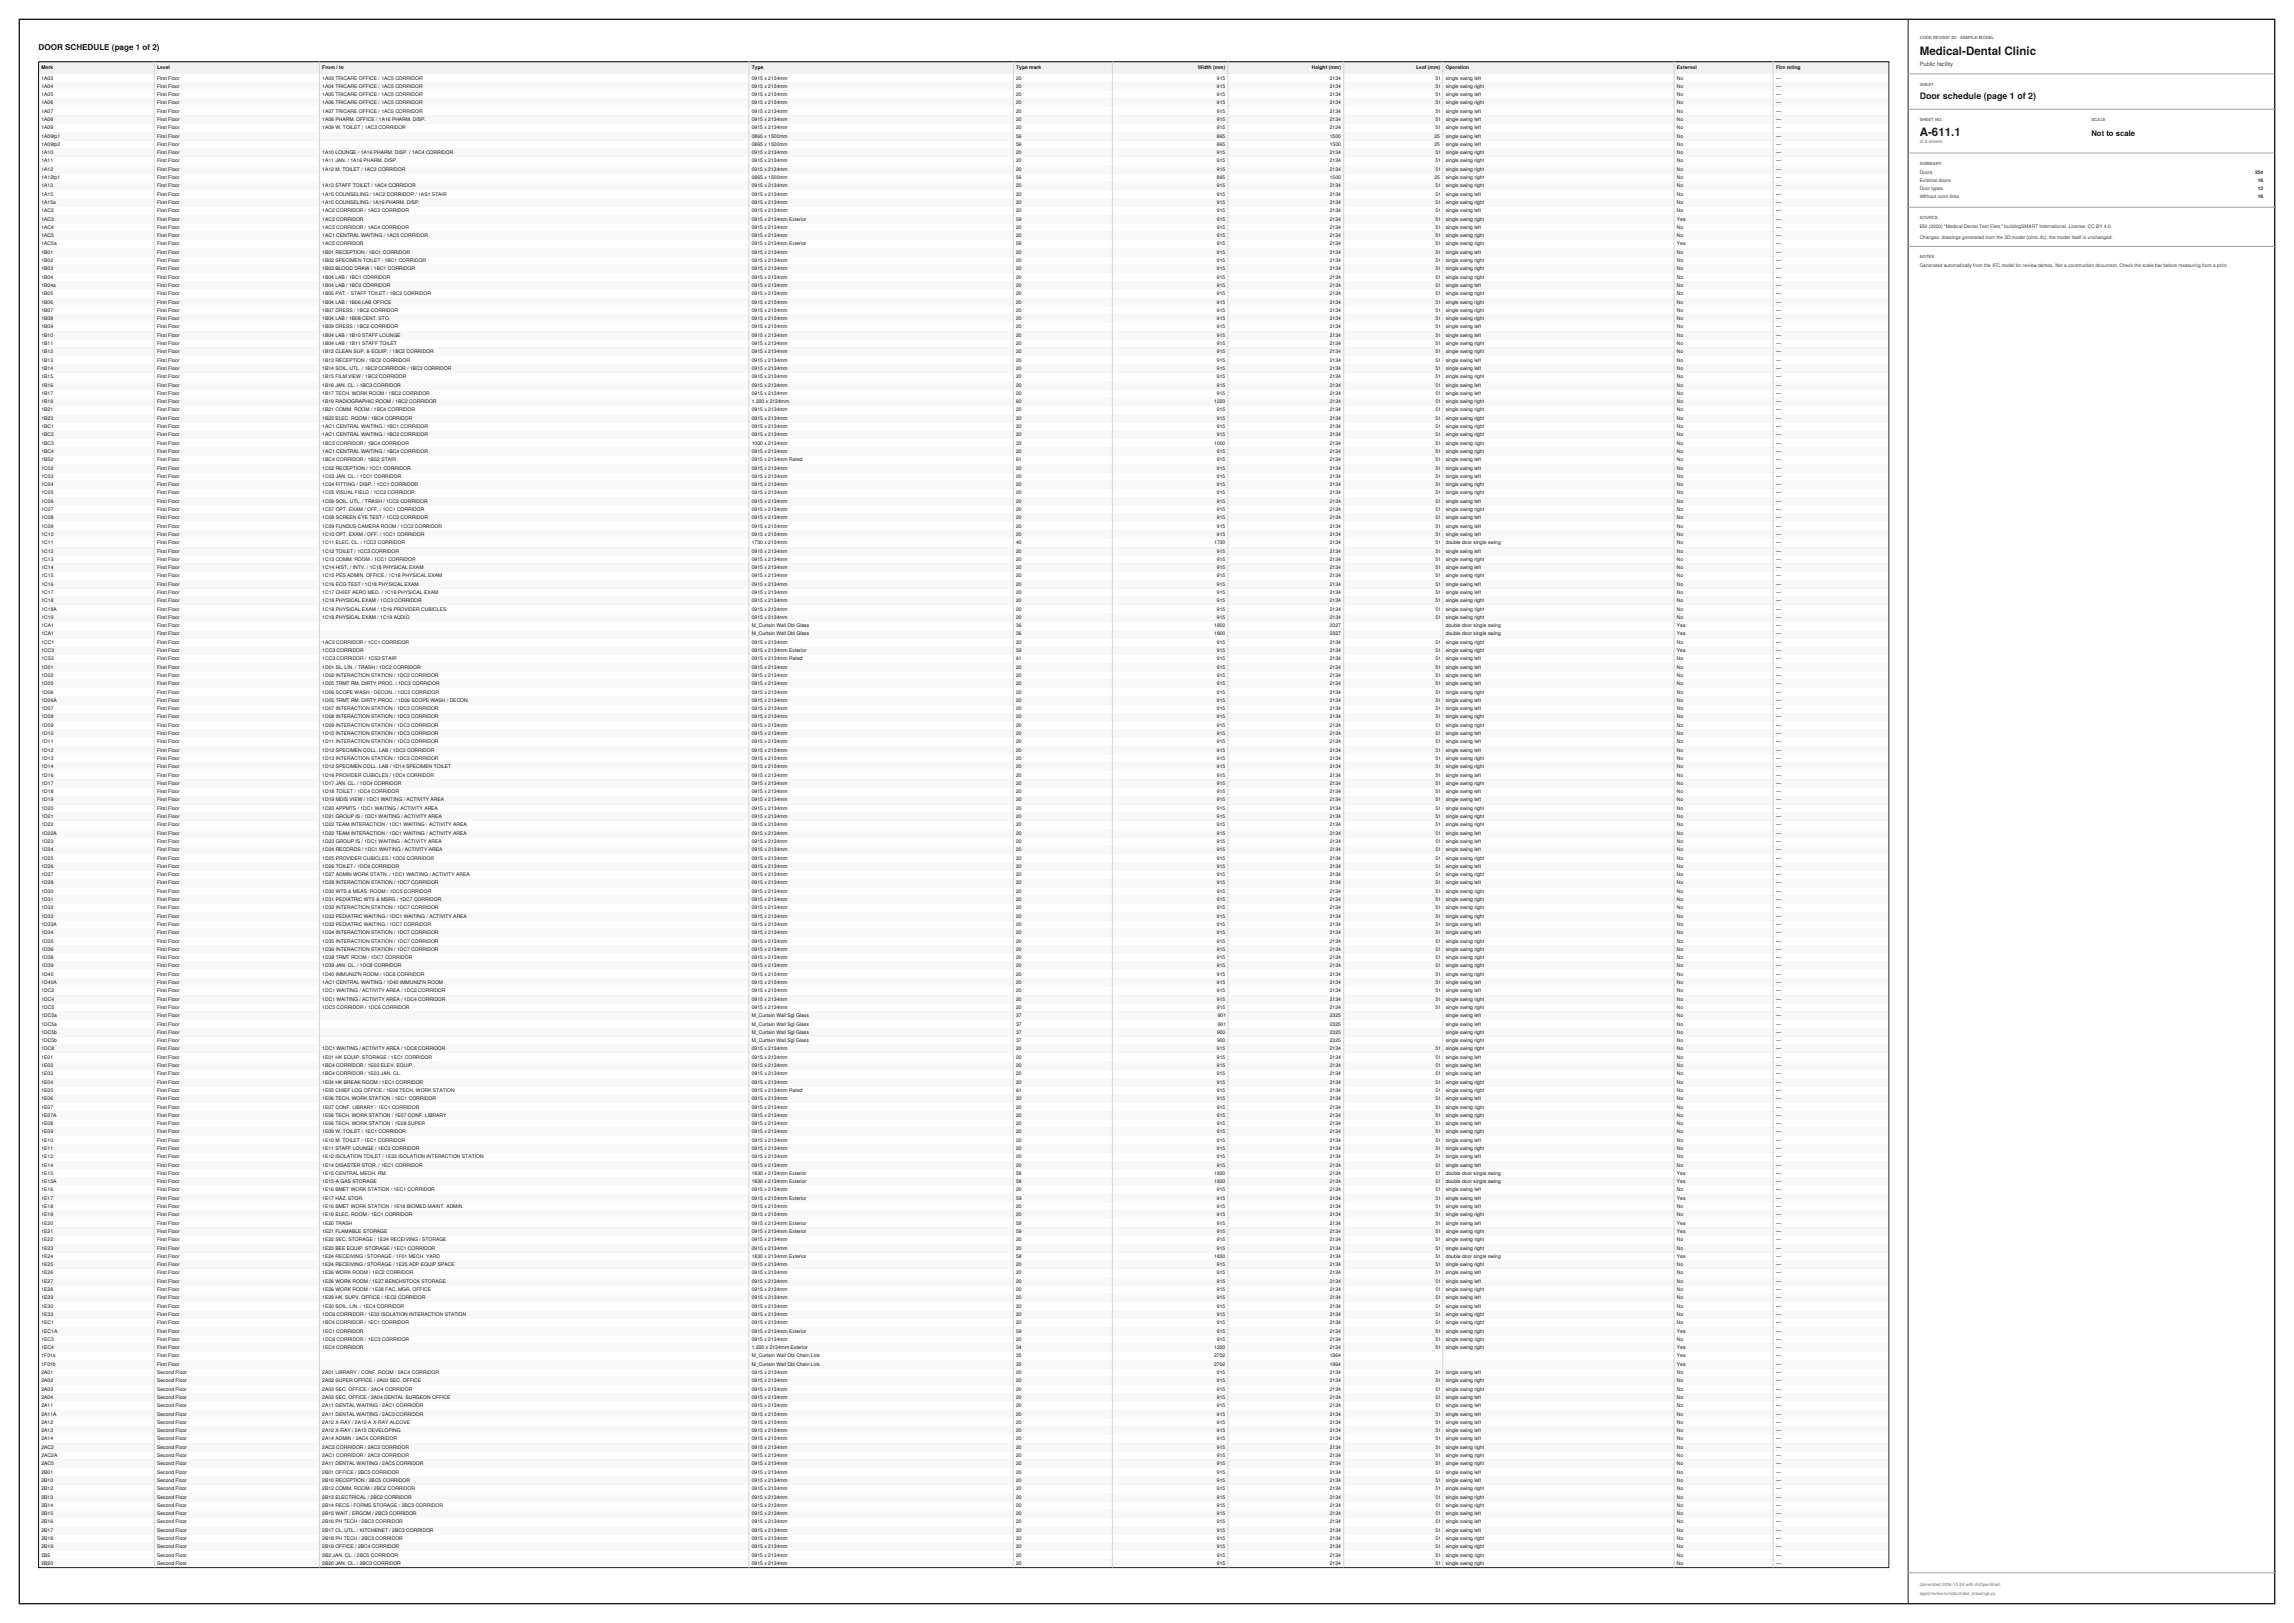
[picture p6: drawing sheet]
<svg xmlns="http://www.w3.org/2000/svg" width="1189mm" height="841mm" viewBox="0 0 1189 841" stroke-linecap="round" stroke-linejoin="round" font-family="sans-serif">
<defs><g id="words">
<g font-size="6" fill="#111827">
<text x="995" y="28">Medical-Dental Clinic</text>
<text x="995" y="70">A-611.1</text>
</g>
<text font-size="4.6" fill="#111827" x="995" y="51">Door schedule (page 1 of 2)</text>
<text font-size="4.2" fill="#111827" x="20" y="26">DOOR SCHEDULE (page 1 of 2)</text>
<text font-size="4" fill="#111827" x="1084" y="70">Not to scale</text>
<text font-size="3" fill="#374151" x="995" y="34">Public facility</text>
<g font-size="2.6" fill="#111827">
<text x="22" y="36">Mark</text>
<text x="81" y="36">Level</text>
<text x="167" y="36">From / to</text>
<text x="390" y="36">Type</text>
<text x="527" y="36">Type mark</text>
<text x="621" y="36">Width (mm)</text>
<text x="680" y="36">Height (mm)</text>
<text x="734" y="36">Leaf (mm)</text>
<text x="749" y="36">Operation</text>
<text x="869" y="36">External</text>
<text x="921" y="36">Fire rating</text>
<text x="22" y="41">1A03</text>
<text x="81" y="41">First Floor</text>
<text x="167" y="41">1A03 TRICARE OFFICE / 1AC5 CORRIDOR</text>
<text x="390" y="41">0915 x 2134mm</text>
<text x="527" y="41">20</text>
<text x="631" y="41">915</text>
<text x="689" y="41">2134</text>
<text x="744" y="41">51</text>
<text x="749" y="41">single swing left</text>
<text x="869" y="41">No</text>
<text x="921" y="41">—</text>
<text x="22" y="46">1A04</text>
<text x="81" y="46">First Floor</text>
<text x="167" y="46">1A04 TRICARE OFFICE / 1AC5 CORRIDOR</text>
<text x="390" y="46">0915 x 2134mm</text>
<text x="527" y="46">20</text>
<text x="631" y="46">915</text>
<text x="689" y="46">2134</text>
<text x="744" y="46">51</text>
<text x="749" y="46">single swing right</text>
<text x="869" y="46">No</text>
<text x="921" y="46">—</text>
<text x="22" y="50">1A05</text>
<text x="81" y="50">First Floor</text>
<text x="167" y="50">1A05 TRICARE OFFICE / 1AC5 CORRIDOR</text>
<text x="390" y="50">0915 x 2134mm</text>
<text x="527" y="50">20</text>
<text x="631" y="50">915</text>
<text x="689" y="50">2134</text>
<text x="744" y="50">51</text>
<text x="749" y="50">single swing left</text>
<text x="869" y="50">No</text>
<text x="921" y="50">—</text>
<text x="22" y="54">1A06</text>
<text x="22" y="58">1A07</text>
<text x="81" y="54">First Floor</text>
<text x="81" y="58">First Floor</text>
<text x="167" y="54">1A06 TRICARE OFFICE / 1AC5 CORRIDOR</text>
<text x="167" y="58">1A07 TRICARE OFFICE / 1AC5 CORRIDOR</text>
<text x="390" y="54">0915 x 2134mm</text>
<text x="390" y="58">0915 x 2134mm</text>
<text x="527" y="54">20</text>
<text x="527" y="58">20</text>
<text x="631" y="54">915</text>
<text x="631" y="58">915</text>
<text x="689" y="54">2134</text>
<text x="689" y="58">2134</text>
<text x="744" y="54">51</text>
<text x="744" y="58">51</text>
<text x="749" y="54">single swing right</text>
<text x="749" y="58">single swing left</text>
<text x="869" y="54">No</text>
<text x="869" y="58">No</text>
<text x="921" y="54">—</text>
<text x="921" y="58">—</text>
<text x="22" y="63">1A08</text>
<text x="81" y="63">First Floor</text>
<text x="167" y="63">1A08 PHARM. OFFICE / 1A16 PHARM. DISP.</text>
<text x="390" y="63">0915 x 2134mm</text>
<text x="527" y="63">20</text>
<text x="631" y="63">915</text>
<text x="689" y="63">2134</text>
<text x="744" y="63">51</text>
<text x="749" y="63">single swing left</text>
<text x="869" y="63">No</text>
<text x="921" y="63">—</text>
<text x="22" y="67">1A09</text>
<text x="22" y="71">1A09tp1</text>
<text x="81" y="67">First Floor</text>
<text x="81" y="71">First Floor</text>
<text x="167" y="67">1A09 W. TOILET / 1AC3 CORRIDOR</text>
<text x="390" y="67">0915 x 2134mm</text>
<text x="390" y="71">0865 x 1500mm</text>
<text x="527" y="67">20</text>
<text x="527" y="71">56</text>
<text x="631" y="67">915</text>
<text x="631" y="71">865</text>
<text x="689" y="67">2134</text>
<text x="689" y="71">1500</text>
<text x="744" y="71">25</text>
<text x="744" y="67">51</text>
<text x="749" y="67">single swing left</text>
<text x="749" y="71">single swing left</text>
<text x="869" y="67">No</text>
<text x="869" y="71">No</text>
<text x="921" y="67">—</text>
<text x="921" y="71">—</text>
<text x="22" y="76">1A09tp2</text>
<text x="81" y="76">First Floor</text>
<text x="390" y="76">0865 x 1500mm</text>
<text x="527" y="76">56</text>
<text x="631" y="76">865</text>
<text x="689" y="76">1500</text>
<text x="744" y="76">25</text>
<text x="749" y="76">single swing left</text>
<text x="869" y="76">No</text>
<text x="921" y="76">—</text>
<text x="22" y="80">1A10</text>
<text x="81" y="80">First Floor</text>
<text x="167" y="80">1A10 LOUNGE / 1A16 PHARM. DISP. / 1AC4 CORRIDOR</text>
<text x="390" y="80">0915 x 2134mm</text>
<text x="527" y="80">20</text>
<text x="631" y="80">915</text>
<text x="689" y="80">2134</text>
<text x="744" y="80">51</text>
<text x="749" y="80">single swing right</text>
<text x="869" y="80">No</text>
<text x="921" y="80">—</text>
<text x="22" y="84">1A11</text>
<text x="22" y="89">1A12</text>
<text x="81" y="84">First Floor</text>
<text x="81" y="89">First Floor</text>
<text x="167" y="84">1A11 JAN. / 1A16 PHARM. DISP.</text>
<text x="167" y="89">1A12 M. TOILET / 1AC3 CORRIDOR</text>
<text x="390" y="84">0915 x 2134mm</text>
<text x="390" y="89">0915 x 2134mm</text>
<text x="527" y="84">20</text>
<text x="527" y="89">20</text>
<text x="631" y="84">915</text>
<text x="631" y="89">915</text>
<text x="689" y="84">2134</text>
<text x="689" y="89">2134</text>
<text x="744" y="84">51</text>
<text x="744" y="89">51</text>
<text x="749" y="84">single swing right</text>
<text x="749" y="89">single swing right</text>
<text x="869" y="84">No</text>
<text x="869" y="89">No</text>
<text x="921" y="84">—</text>
<text x="921" y="89">—</text>
<text x="22" y="93">1A12tp1</text>
<text x="81" y="93">First Floor</text>
<text x="390" y="93">0865 x 1500mm</text>
<text x="527" y="93">56</text>
<text x="631" y="93">865</text>
<text x="689" y="93">1500</text>
<text x="744" y="93">25</text>
<text x="749" y="93">single swing right</text>
<text x="869" y="93">No</text>
<text x="921" y="93">—</text>
<text x="22" y="97">1A13</text>
<text x="22" y="101">1A15</text>
<text x="81" y="97">First Floor</text>
<text x="81" y="101">First Floor</text>
<text x="167" y="97">1A13 STAFF TOILET / 1AC4 CORRIDOR</text>
<text x="167" y="101">1A15 COUNSELING / 1AC2 CORRIDOR / 1AS1 STAIR</text>
<text x="390" y="97">0915 x 2134mm</text>
<text x="390" y="101">0915 x 2134mm</text>
<text x="527" y="97">20</text>
<text x="527" y="101">20</text>
<text x="631" y="97">915</text>
<text x="631" y="101">915</text>
<text x="689" y="97">2134</text>
<text x="689" y="101">2134</text>
<text x="744" y="97">51</text>
<text x="744" y="101">51</text>
<text x="749" y="97">single swing right</text>
<text x="749" y="101">single swing left</text>
<text x="869" y="97">No</text>
<text x="869" y="101">No</text>
<text x="921" y="97">—</text>
<text x="921" y="101">—</text>
<text x="22" y="106">1A15a</text>
<text x="81" y="106">First Floor</text>
<text x="167" y="106">1A15 COUNSELING / 1A16 PHARM. DISP.</text>
<text x="390" y="106">0915 x 2134mm</text>
<text x="527" y="106">20</text>
<text x="631" y="106">915</text>
<text x="689" y="106">2134</text>
<text x="744" y="106">51</text>
<text x="749" y="106">single swing right</text>
<text x="869" y="106">No</text>
<text x="921" y="106">—</text>
<text x="22" y="110">1AC2</text>
<text x="81" y="110">First Floor</text>
<text x="167" y="110">1AC2 CORRIDOR / 1AC3 CORRIDOR</text>
<text x="390" y="110">0915 x 2134mm</text>
<text x="527" y="110">20</text>
<text x="631" y="110">915</text>
<text x="689" y="110">2134</text>
<text x="744" y="110">51</text>
<text x="749" y="110">single swing left</text>
<text x="869" y="110">No</text>
<text x="921" y="110">—</text>
<text x="22" y="114">1AC3</text>
<text x="22" y="119">1AC4</text>
<text x="81" y="114">First Floor</text>
<text x="81" y="119">First Floor</text>
<text x="167" y="114">1AC3 CORRIDOR</text>
<text x="167" y="119">1AC3 CORRIDOR / 1AC4 CORRIDOR</text>
<text x="390" y="114">0915 x 2134mm Exterior</text>
<text x="390" y="119">0915 x 2134mm</text>
<text x="527" y="114">59</text>
<text x="527" y="119">20</text>
<text x="631" y="114">915</text>
<text x="631" y="119">915</text>
<text x="689" y="114">2134</text>
<text x="689" y="119">2134</text>
<text x="744" y="114">51</text>
<text x="744" y="119">51</text>
<text x="749" y="114">single swing right</text>
<text x="749" y="119">single swing left</text>
<text x="869" y="114">Yes</text>
<text x="869" y="119">No</text>
<text x="921" y="114">—</text>
<text x="921" y="119">—</text>
<text x="22" y="123">1AC5</text>
<text x="81" y="123">First Floor</text>
<text x="167" y="123">1AC1 CENTRAL WAITING / 1AC5 CORRIDOR</text>
<text x="390" y="123">0915 x 2134mm</text>
<text x="527" y="123">20</text>
<text x="631" y="123">915</text>
<text x="689" y="123">2134</text>
<text x="744" y="123">51</text>
<text x="749" y="123">single swing right</text>
<text x="869" y="123">No</text>
<text x="921" y="123">—</text>
<text x="22" y="127">1AC5a</text>
<text x="22" y="132">1B01</text>
<text x="81" y="127">First Floor</text>
<text x="81" y="132">First Floor</text>
<text x="167" y="127">1AC5 CORRIDOR</text>
<text x="167" y="132">1B01 RECEPTION / 1BC1 CORRIDOR</text>
<text x="390" y="127">0915 x 2134mm Exterior</text>
<text x="390" y="132">0915 x 2134mm</text>
<text x="527" y="127">59</text>
<text x="527" y="132">20</text>
<text x="631" y="127">915</text>
<text x="631" y="132">915</text>
<text x="689" y="127">2134</text>
<text x="689" y="132">2134</text>
<text x="744" y="127">51</text>
<text x="744" y="132">51</text>
<text x="749" y="127">single swing right</text>
<text x="749" y="132">single swing left</text>
<text x="869" y="127">Yes</text>
<text x="869" y="132">No</text>
<text x="921" y="127">—</text>
<text x="921" y="132">—</text>
<text x="22" y="136">1B02</text>
<text x="81" y="136">First Floor</text>
<text x="167" y="136">1B02 SPECIMEN TOILET / 1BC1 CORRIDOR</text>
<text x="390" y="136">0915 x 2134mm</text>
<text x="527" y="136">20</text>
<text x="631" y="136">915</text>
<text x="689" y="136">2134</text>
<text x="744" y="136">51</text>
<text x="749" y="136">single swing right</text>
<text x="869" y="136">No</text>
<text x="921" y="136">—</text>
<text x="22" y="140">1B03</text>
<text x="81" y="140">First Floor</text>
<text x="167" y="140">1B03 BLOOD DRAW / 1BC1 CORRIDOR</text>
<text x="390" y="140">0915 x 2134mm</text>
<text x="527" y="140">20</text>
<text x="631" y="140">915</text>
<text x="689" y="140">2134</text>
<text x="744" y="140">51</text>
<text x="749" y="140">single swing right</text>
<text x="869" y="140">No</text>
<text x="921" y="140">—</text>
<text x="22" y="144">1B04</text>
<text x="22" y="149">1B04a</text>
<text x="81" y="144">First Floor</text>
<text x="81" y="149">First Floor</text>
<text x="167" y="144">1B04 LAB / 1BC1 CORRIDOR</text>
<text x="167" y="149">1B04 LAB / 1BC2 CORRIDOR</text>
<text x="390" y="144">0915 x 2134mm</text>
<text x="390" y="149">0915 x 2134mm</text>
<text x="527" y="144">20</text>
<text x="527" y="149">20</text>
<text x="631" y="144">915</text>
<text x="631" y="149">915</text>
<text x="689" y="144">2134</text>
<text x="689" y="149">2134</text>
<text x="744" y="144">51</text>
<text x="744" y="149">51</text>
<text x="749" y="144">single swing right</text>
<text x="749" y="149">single swing left</text>
<text x="869" y="144">No</text>
<text x="869" y="149">No</text>
<text x="921" y="144">—</text>
<text x="921" y="149">—</text>
<text x="22" y="153">1B05</text>
<text x="81" y="153">First Floor</text>
<text x="167" y="153">1B05 PAT. / STAFF TOILET / 1BC2 CORRIDOR</text>
<text x="390" y="153">0915 x 2134mm</text>
<text x="527" y="153">20</text>
<text x="631" y="153">915</text>
<text x="689" y="153">2134</text>
<text x="744" y="153">51</text>
<text x="749" y="153">single swing right</text>
<text x="869" y="153">No</text>
<text x="921" y="153">—</text>
<text x="22" y="157">1B06</text>
<text x="22" y="162">1B07</text>
<text x="81" y="157">First Floor</text>
<text x="81" y="162">First Floor</text>
<text x="167" y="157">1B04 LAB / 1B06 LAB OFFICE</text>
<text x="167" y="162">1B07 DRESS / 1BC2 CORRIDOR</text>
<text x="390" y="157">0915 x 2134mm</text>
<text x="390" y="162">0915 x 2134mm</text>
<text x="527" y="157">20</text>
<text x="527" y="162">20</text>
<text x="631" y="157">915</text>
<text x="631" y="162">915</text>
<text x="689" y="157">2134</text>
<text x="689" y="162">2134</text>
<text x="744" y="157">51</text>
<text x="744" y="162">51</text>
<text x="749" y="157">single swing right</text>
<text x="749" y="162">single swing right</text>
<text x="869" y="157">No</text>
<text x="869" y="162">No</text>
<text x="921" y="157">—</text>
<text x="921" y="162">—</text>
<text x="22" y="166">1B08</text>
<text x="81" y="166">First Floor</text>
<text x="167" y="166">1B04 LAB / 1B08 CENT. STO.</text>
<text x="390" y="166">0915 x 2134mm</text>
<text x="527" y="166">20</text>
<text x="631" y="166">915</text>
<text x="689" y="166">2134</text>
<text x="744" y="166">51</text>
<text x="749" y="166">single swing right</text>
<text x="869" y="166">No</text>
<text x="921" y="166">—</text>
<text x="22" y="170">1B09</text>
<text x="81" y="170">First Floor</text>
<text x="167" y="170">1B09 DRESS / 1BC2 CORRIDOR</text>
<text x="390" y="170">0915 x 2134mm</text>
<text x="527" y="170">20</text>
<text x="631" y="170">915</text>
<text x="689" y="170">2134</text>
<text x="744" y="170">51</text>
<text x="749" y="170">single swing left</text>
<text x="869" y="170">No</text>
<text x="921" y="170">—</text>
<text x="22" y="174">1B10</text>
<text x="22" y="179">1B11</text>
<text x="81" y="174">First Floor</text>
<text x="81" y="179">First Floor</text>
<text x="167" y="174">1B04 LAB / 1B10 STAFF LOUNGE</text>
<text x="167" y="179">1B04 LAB / 1B11 STAFF TOILET</text>
<text x="390" y="174">0915 x 2134mm</text>
<text x="390" y="179">0915 x 2134mm</text>
<text x="527" y="174">20</text>
<text x="527" y="179">20</text>
<text x="631" y="174">915</text>
<text x="631" y="179">915</text>
<text x="689" y="174">2134</text>
<text x="689" y="179">2134</text>
<text x="744" y="174">51</text>
<text x="744" y="179">51</text>
<text x="749" y="174">single swing left</text>
<text x="749" y="179">single swing right</text>
<text x="869" y="174">No</text>
<text x="869" y="179">No</text>
<text x="921" y="174">—</text>
<text x="921" y="179">—</text>
<text x="22" y="183">1B12</text>
<text x="81" y="183">First Floor</text>
<text x="167" y="183">1B12 CLEAN SUP. &amp; EQUIP. / 1BC2 CORRIDOR</text>
<text x="390" y="183">0915 x 2134mm</text>
<text x="527" y="183">20</text>
<text x="631" y="183">915</text>
<text x="689" y="183">2134</text>
<text x="744" y="183">51</text>
<text x="749" y="183">single swing right</text>
<text x="869" y="183">No</text>
<text x="921" y="183">—</text>
<text x="22" y="187">1B13</text>
<text x="22" y="192">1B14</text>
<text x="81" y="187">First Floor</text>
<text x="81" y="192">First Floor</text>
<text x="167" y="187">1B13 RECEPTION / 1BC2 CORRIDOR</text>
<text x="167" y="192">1B14 SOIL. UTL. / 1BC2 CORRIDOR / 1BC3 CORRIDOR</text>
<text x="390" y="187">0915 x 2134mm</text>
<text x="390" y="192">0915 x 2134mm</text>
<text x="527" y="187">20</text>
<text x="527" y="192">20</text>
<text x="631" y="187">915</text>
<text x="631" y="192">915</text>
<text x="689" y="187">2134</text>
<text x="689" y="192">2134</text>
<text x="744" y="187">51</text>
<text x="744" y="192">51</text>
<text x="749" y="187">single swing left</text>
<text x="749" y="192">single swing left</text>
<text x="869" y="187">No</text>
<text x="869" y="192">No</text>
<text x="921" y="187">—</text>
<text x="921" y="192">—</text>
<text x="22" y="196">1B15</text>
<text x="81" y="196">First Floor</text>
<text x="167" y="196">1B15 FILM VIEW / 1BC2 CORRIDOR</text>
<text x="390" y="196">0915 x 2134mm</text>
<text x="527" y="196">20</text>
<text x="631" y="196">915</text>
<text x="689" y="196">2134</text>
<text x="744" y="196">51</text>
<text x="749" y="196">single swing right</text>
<text x="869" y="196">No</text>
<text x="921" y="196">—</text>
<text x="22" y="200">1B16</text>
<text x="81" y="200">First Floor</text>
<text x="167" y="200">1B16 JAN. CL. / 1BC3 CORRIDOR</text>
<text x="390" y="200">0915 x 2134mm</text>
<text x="527" y="200">20</text>
<text x="631" y="200">915</text>
<text x="689" y="200">2134</text>
<text x="744" y="200">51</text>
<text x="749" y="200">single swing left</text>
<text x="869" y="200">No</text>
<text x="921" y="200">—</text>
<text x="22" y="205">1B17</text>
<text x="22" y="209">1B19</text>
<text x="81" y="205">First Floor</text>
<text x="81" y="209">First Floor</text>
<text x="167" y="205">1B17 TECH. WORK ROOM / 1BC2 CORRIDOR</text>
<text x="167" y="209">1B19 RADIOGRAPHIC ROOM / 1BC2 CORRIDOR</text>
<text x="390" y="205">0915 x 2134mm</text>
<text x="390" y="209">1.220 x 2134mm</text>
<text x="527" y="205">20</text>
<text x="527" y="209">60</text>
<text x="629" y="209">1220</text>
<text x="631" y="205">915</text>
<text x="689" y="205">2134</text>
<text x="689" y="209">2134</text>
<text x="744" y="205">51</text>
<text x="744" y="209">51</text>
<text x="749" y="205">single swing left</text>
<text x="749" y="209">single swing right</text>
<text x="869" y="205">No</text>
<text x="869" y="209">No</text>
<text x="921" y="205">—</text>
<text x="921" y="209">—</text>
<text x="22" y="213">1B21</text>
<text x="81" y="213">First Floor</text>
<text x="167" y="213">1B21 COMM. ROOM / 1BC4 CORRIDOR</text>
<text x="390" y="213">0915 x 2134mm</text>
<text x="527" y="213">20</text>
<text x="631" y="213">915</text>
<text x="689" y="213">2134</text>
<text x="744" y="213">51</text>
<text x="749" y="213">single swing right</text>
<text x="869" y="213">No</text>
<text x="921" y="213">—</text>
<text x="22" y="217">1B23</text>
<text x="22" y="222">1BC1</text>
<text x="81" y="217">First Floor</text>
<text x="81" y="222">First Floor</text>
<text x="167" y="217">1B23 ELEC. ROOM / 1BC4 CORRIDOR</text>
<text x="167" y="222">1AC1 CENTRAL WAITING / 1BC1 CORRIDOR</text>
<text x="390" y="217">0915 x 2134mm</text>
<text x="390" y="222">0915 x 2134mm</text>
<text x="527" y="217">20</text>
<text x="527" y="222">20</text>
<text x="631" y="217">915</text>
<text x="631" y="222">915</text>
<text x="689" y="217">2134</text>
<text x="689" y="222">2134</text>
<text x="744" y="217">51</text>
<text x="744" y="222">51</text>
<text x="749" y="217">single swing right</text>
<text x="749" y="222">single swing right</text>
<text x="869" y="217">No</text>
<text x="869" y="222">No</text>
<text x="921" y="217">—</text>
<text x="921" y="222">—</text>
<text x="22" y="226">1BC2</text>
<text x="81" y="226">First Floor</text>
<text x="167" y="226">1AC1 CENTRAL WAITING / 1BC2 CORRIDOR</text>
<text x="390" y="226">0915 x 2134mm</text>
<text x="527" y="226">20</text>
<text x="631" y="226">915</text>
<text x="689" y="226">2134</text>
<text x="744" y="226">51</text>
<text x="749" y="226">single swing right</text>
<text x="869" y="226">No</text>
<text x="921" y="226">—</text>
<text x="22" y="230">1BC3</text>
<text x="81" y="230">First Floor</text>
<text x="167" y="230">1BC3 CORRIDOR / 1BC4 CORRIDOR</text>
<text x="390" y="230">1000 x 2134mm</text>
<text x="527" y="230">33</text>
<text x="629" y="230">1000</text>
<text x="689" y="230">2134</text>
<text x="744" y="230">51</text>
<text x="749" y="230">single swing right</text>
<text x="869" y="230">No</text>
<text x="921" y="230">—</text>
<text x="22" y="235">1BC4</text>
<text x="22" y="239">1BS2</text>
<text x="81" y="235">First Floor</text>
<text x="81" y="239">First Floor</text>
<text x="167" y="235">1AC1 CENTRAL WAITING / 1BC4 CORRIDOR</text>
<text x="167" y="239">1BC4 CORRIDOR / 1BS2 STAIR</text>
<text x="390" y="235">0915 x 2134mm</text>
<text x="390" y="239">0915 x 2134mm Rated</text>
<text x="527" y="235">20</text>
<text x="527" y="239">61</text>
<text x="631" y="235">915</text>
<text x="631" y="239">915</text>
<text x="689" y="235">2134</text>
<text x="689" y="239">2134</text>
<text x="744" y="235">51</text>
<text x="744" y="239">51</text>
<text x="749" y="235">single swing right</text>
<text x="749" y="239">single swing left</text>
<text x="869" y="235">No</text>
<text x="869" y="239">No</text>
<text x="921" y="235">—</text>
<text x="921" y="239">—</text>
<text x="22" y="243">1C02</text>
<text x="81" y="243">First Floor</text>
<text x="167" y="243">1C02 RECEPTION / 1CC1 CORRIDOR</text>
<text x="390" y="243">0915 x 2134mm</text>
<text x="527" y="243">20</text>
<text x="631" y="243">915</text>
<text x="689" y="243">2134</text>
<text x="744" y="243">51</text>
<text x="749" y="243">single swing left</text>
<text x="869" y="243">No</text>
<text x="921" y="243">—</text>
<text x="22" y="248">1C03</text>
<text x="22" y="252">1C04</text>
<text x="81" y="248">First Floor</text>
<text x="81" y="252">First Floor</text>
<text x="167" y="248">1C03 JAN. CL. / 1CC1 CORRIDOR</text>
<text x="167" y="252">1C04 FITTING / DISP. / 1CC1 CORRIDOR</text>
<text x="390" y="248">0915 x 2134mm</text>
<text x="390" y="252">0915 x 2134mm</text>
<text x="527" y="248">20</text>
<text x="527" y="252">20</text>
<text x="631" y="248">915</text>
<text x="631" y="252">915</text>
<text x="689" y="248">2134</text>
<text x="689" y="252">2134</text>
<text x="744" y="248">51</text>
<text x="744" y="252">51</text>
<text x="749" y="248">single swing left</text>
<text x="749" y="252">single swing right</text>
<text x="869" y="248">No</text>
<text x="869" y="252">No</text>
<text x="921" y="248">—</text>
<text x="921" y="252">—</text>
<text x="22" y="256">1C05</text>
<text x="81" y="256">First Floor</text>
<text x="167" y="256">1C05 VISUAL FIELD / 1CC2 CORRIDOR</text>
<text x="390" y="256">0915 x 2134mm</text>
<text x="527" y="256">20</text>
<text x="631" y="256">915</text>
<text x="689" y="256">2134</text>
<text x="744" y="256">51</text>
<text x="749" y="256">single swing right</text>
<text x="869" y="256">No</text>
<text x="921" y="256">—</text>
<text x="22" y="261">1C06</text>
<text x="81" y="261">First Floor</text>
<text x="167" y="261">1C06 SOIL. UTL. / TRASH / 1CC2 CORRIDOR</text>
<text x="390" y="261">0915 x 2134mm</text>
<text x="527" y="261">20</text>
<text x="631" y="261">915</text>
<text x="689" y="261">2134</text>
<text x="744" y="261">51</text>
<text x="749" y="261">single swing left</text>
<text x="869" y="261">No</text>
<text x="921" y="261">—</text>
<text x="22" y="265">1C07</text>
<text x="22" y="269">1C08</text>
<text x="81" y="265">First Floor</text>
<text x="81" y="269">First Floor</text>
<text x="167" y="265">1C07 OPT. EXAM / OFF. / 1CC1 CORRIDOR</text>
<text x="167" y="269">1C08 SCREEN EYE TEST / 1CC2 CORRIDOR</text>
<text x="390" y="265">0915 x 2134mm</text>
<text x="390" y="269">0915 x 2134mm</text>
<text x="527" y="265">20</text>
<text x="527" y="269">20</text>
<text x="631" y="265">915</text>
<text x="631" y="269">915</text>
<text x="689" y="265">2134</text>
<text x="689" y="269">2134</text>
<text x="744" y="265">51</text>
<text x="744" y="269">51</text>
<text x="749" y="265">single swing right</text>
<text x="749" y="269">single swing left</text>
<text x="869" y="265">No</text>
<text x="869" y="269">No</text>
<text x="921" y="265">—</text>
<text x="921" y="269">—</text>
<text x="22" y="273">1C09</text>
<text x="81" y="273">First Floor</text>
<text x="167" y="273">1C09 FUNDUS CAMERA ROOM / 1CC2 CORRIDOR</text>
<text x="390" y="273">0915 x 2134mm</text>
<text x="527" y="273">20</text>
<text x="631" y="273">915</text>
<text x="689" y="273">2134</text>
<text x="744" y="273">51</text>
<text x="749" y="273">single swing left</text>
<text x="869" y="273">No</text>
<text x="921" y="273">—</text>
<text x="22" y="278">1C10</text>
<text x="81" y="278">First Floor</text>
<text x="167" y="278">1C10 OPT. EXAM / OFF. / 1CC1 CORRIDOR</text>
<text x="390" y="278">0915 x 2134mm</text>
<text x="527" y="278">20</text>
<text x="631" y="278">915</text>
<text x="689" y="278">2134</text>
<text x="744" y="278">51</text>
<text x="749" y="278">single swing left</text>
<text x="869" y="278">No</text>
<text x="921" y="278">—</text>
<text x="22" y="282">1C11</text>
<text x="22" y="286">1C12</text>
<text x="81" y="282">First Floor</text>
<text x="81" y="286">First Floor</text>
<text x="167" y="282">1C11 ELEC. CL. / 1CC3 CORRIDOR</text>
<text x="167" y="286">1C12 TOILET / 1CC3 CORRIDOR</text>
<text x="390" y="282">1730 x 2134mm</text>
<text x="390" y="286">0915 x 2134mm</text>
<text x="527" y="282">40</text>
<text x="527" y="286">20</text>
<text x="629" y="282">1730</text>
<text x="631" y="286">915</text>
<text x="689" y="282">2134</text>
<text x="689" y="286">2134</text>
<text x="744" y="282">51</text>
<text x="744" y="286">51</text>
<text x="749" y="282">double door single swing</text>
<text x="749" y="286">single swing left</text>
<text x="869" y="282">No</text>
<text x="869" y="286">No</text>
<text x="921" y="282">—</text>
<text x="921" y="286">—</text>
<text x="22" y="291">1C13</text>
<text x="81" y="291">First Floor</text>
<text x="167" y="291">1C13 COMM. ROOM / 1CC1 CORRIDOR</text>
<text x="390" y="291">0915 x 2134mm</text>
<text x="527" y="291">20</text>
<text x="631" y="291">915</text>
<text x="689" y="291">2134</text>
<text x="744" y="291">51</text>
<text x="749" y="291">single swing right</text>
<text x="869" y="291">No</text>
<text x="921" y="291">—</text>
<text x="22" y="295">1C14</text>
<text x="22" y="299">1C15</text>
<text x="81" y="295">First Floor</text>
<text x="81" y="299">First Floor</text>
<text x="167" y="295">1C14 HIST. / INTV. / 1C18 PHYSICAL EXAM</text>
<text x="167" y="299">1C15 PES ADMIN. OFFICE / 1C18 PHYSICAL EXAM</text>
<text x="390" y="295">0915 x 2134mm</text>
<text x="390" y="299">0915 x 2134mm</text>
<text x="527" y="295">20</text>
<text x="527" y="299">20</text>
<text x="631" y="295">915</text>
<text x="631" y="299">915</text>
<text x="689" y="295">2134</text>
<text x="689" y="299">2134</text>
<text x="744" y="295">51</text>
<text x="744" y="299">51</text>
<text x="749" y="295">single swing left</text>
<text x="749" y="299">single swing right</text>
<text x="869" y="295">No</text>
<text x="869" y="299">No</text>
<text x="921" y="295">—</text>
<text x="921" y="299">—</text>
<text x="22" y="304">1C16</text>
<text x="81" y="304">First Floor</text>
<text x="167" y="304">1C16 ECG TEST / 1C18 PHYSICAL EXAM</text>
<text x="390" y="304">0915 x 2134mm</text>
<text x="527" y="304">20</text>
<text x="631" y="304">915</text>
<text x="689" y="304">2134</text>
<text x="744" y="304">51</text>
<text x="749" y="304">single swing left</text>
<text x="869" y="304">No</text>
<text x="921" y="304">—</text>
<text x="22" y="308">1C17</text>
<text x="81" y="308">First Floor</text>
<text x="167" y="308">1C17 CHIEF AERO MED. / 1C18 PHYSICAL EXAM</text>
<text x="390" y="308">0915 x 2134mm</text>
<text x="527" y="308">20</text>
<text x="631" y="308">915</text>
<text x="689" y="308">2134</text>
<text x="744" y="308">51</text>
<text x="749" y="308">single swing left</text>
<text x="869" y="308">No</text>
<text x="921" y="308">—</text>
<text x="22" y="312">1C18</text>
<text x="22" y="316">1C18A</text>
<text x="81" y="312">First Floor</text>
<text x="81" y="316">First Floor</text>
<text x="167" y="312">1C18 PHYSICAL EXAM / 1CC3 CORRIDOR</text>
<text x="167" y="316">1C18 PHYSICAL EXAM / 1D16 PROVIDER CUBICLES</text>
<text x="390" y="312">0915 x 2134mm</text>
<text x="390" y="316">0915 x 2134mm</text>
<text x="527" y="312">20</text>
<text x="527" y="316">20</text>
<text x="631" y="312">915</text>
<text x="631" y="316">915</text>
<text x="689" y="312">2134</text>
<text x="689" y="316">2134</text>
<text x="744" y="312">51</text>
<text x="744" y="316">51</text>
<text x="749" y="312">single swing right</text>
<text x="749" y="316">single swing right</text>
<text x="869" y="312">No</text>
<text x="869" y="316">No</text>
<text x="921" y="312">—</text>
<text x="921" y="316">—</text>
<text x="22" y="321">1C19</text>
<text x="81" y="321">First Floor</text>
<text x="167" y="321">1C18 PHYSICAL EXAM / 1C19 AUDIO</text>
<text x="390" y="321">0915 x 2134mm</text>
<text x="527" y="321">20</text>
<text x="631" y="321">915</text>
<text x="689" y="321">2134</text>
<text x="744" y="321">51</text>
<text x="749" y="321">single swing right</text>
<text x="869" y="321">No</text>
<text x="921" y="321">—</text>
<text x="22" y="325">1CA1</text>
<text x="22" y="329">1CA1</text>
<text x="81" y="325">First Floor</text>
<text x="81" y="329">First Floor</text>
<text x="390" y="325">M_Curtain Wall Dbl Glass</text>
<text x="390" y="329">M_Curtain Wall Dbl Glass</text>
<text x="527" y="325">36</text>
<text x="527" y="329">36</text>
<text x="629" y="325">1800</text>
<text x="629" y="329">1800</text>
<text x="689" y="325">2327</text>
<text x="689" y="329">2327</text>
<text x="749" y="325">double door single swing</text>
<text x="749" y="329">double door single swing</text>
<text x="869" y="325">Yes</text>
<text x="869" y="329">Yes</text>
<text x="921" y="325">—</text>
<text x="921" y="329">—</text>
<text x="22" y="334">1CC1</text>
<text x="81" y="334">First Floor</text>
<text x="167" y="334">1AC3 CORRIDOR / 1CC1 CORRIDOR</text>
<text x="390" y="334">0915 x 2134mm</text>
<text x="527" y="334">20</text>
<text x="631" y="334">915</text>
<text x="689" y="334">2134</text>
<text x="744" y="334">51</text>
<text x="749" y="334">single swing right</text>
<text x="869" y="334">No</text>
<text x="921" y="334">—</text>
<text x="22" y="338">1CC3</text>
<text x="81" y="338">First Floor</text>
<text x="167" y="338">1CC3 CORRIDOR</text>
<text x="390" y="338">0915 x 2134mm Exterior</text>
<text x="527" y="338">59</text>
<text x="631" y="338">915</text>
<text x="689" y="338">2134</text>
<text x="744" y="338">51</text>
<text x="749" y="338">single swing right</text>
<text x="869" y="338">Yes</text>
<text x="921" y="338">—</text>
<text x="22" y="342">1CS3</text>
<text x="22" y="346">1D01</text>
<text x="81" y="342">First Floor</text>
<text x="81" y="346">First Floor</text>
<text x="167" y="342">1CC3 CORRIDOR / 1CS3 STAIR</text>
<text x="167" y="346">1D01 SL. LIN. / TRASH / 1DC2 CORRIDOR</text>
<text x="390" y="342">0915 x 2134mm Rated</text>
<text x="390" y="346">0915 x 2134mm</text>
<text x="527" y="342">61</text>
<text x="527" y="346">20</text>
<text x="631" y="342">915</text>
<text x="631" y="346">915</text>
<text x="689" y="342">2134</text>
<text x="689" y="346">2134</text>
<text x="744" y="342">51</text>
<text x="744" y="346">51</text>
<text x="749" y="342">single swing left</text>
<text x="749" y="346">single swing left</text>
<text x="869" y="342">No</text>
<text x="869" y="346">No</text>
<text x="921" y="342">—</text>
<text x="921" y="346">—</text>
<text x="22" y="351">1D02</text>
<text x="81" y="351">First Floor</text>
<text x="167" y="351">1D02 INTERACTION STATION / 1DC2 CORRIDOR</text>
<text x="390" y="351">0915 x 2134mm</text>
<text x="527" y="351">20</text>
<text x="631" y="351">915</text>
<text x="689" y="351">2134</text>
<text x="744" y="351">51</text>
<text x="749" y="351">single swing left</text>
<text x="869" y="351">No</text>
<text x="921" y="351">—</text>
<text x="22" y="355">1D05</text>
<text x="22" y="359">1D06</text>
<text x="81" y="355">First Floor</text>
<text x="81" y="359">First Floor</text>
<text x="167" y="355">1D05 TRMT RM. DIRTY PROC. / 1DC3 CORRIDOR</text>
<text x="167" y="359">1D06 SCOPE WASH / DECON. / 1DC3 CORRIDOR</text>
<text x="390" y="355">0915 x 2134mm</text>
<text x="390" y="359">0915 x 2134mm</text>
<text x="527" y="355">20</text>
<text x="527" y="359">20</text>
<text x="631" y="355">915</text>
<text x="631" y="359">915</text>
<text x="689" y="355">2134</text>
<text x="689" y="359">2134</text>
<text x="744" y="355">51</text>
<text x="744" y="359">51</text>
<text x="749" y="355">single swing left</text>
<text x="749" y="359">single swing right</text>
<text x="869" y="355">No</text>
<text x="869" y="359">No</text>
<text x="921" y="355">—</text>
<text x="921" y="359">—</text>
<text x="22" y="364">1D06A</text>
<text x="81" y="364">First Floor</text>
<text x="167" y="364">1D05 TRMT RM. DIRTY PROC. / 1D06 SCOPE WASH / DECON.</text>
<text x="390" y="364">0915 x 2134mm</text>
<text x="527" y="364">20</text>
<text x="631" y="364">915</text>
<text x="689" y="364">2134</text>
<text x="744" y="364">51</text>
<text x="749" y="364">single swing left</text>
<text x="869" y="364">No</text>
<text x="921" y="364">—</text>
<text x="22" y="368">1D07</text>
<text x="81" y="368">First Floor</text>
<text x="167" y="368">1D07 INTERACTION STATION / 1DC3 CORRIDOR</text>
<text x="390" y="368">0915 x 2134mm</text>
<text x="527" y="368">20</text>
<text x="631" y="368">915</text>
<text x="689" y="368">2134</text>
<text x="744" y="368">51</text>
<text x="749" y="368">single swing left</text>
<text x="869" y="368">No</text>
<text x="921" y="368">—</text>
<text x="22" y="372">1D08</text>
<text x="22" y="377">1D09</text>
<text x="81" y="372">First Floor</text>
<text x="81" y="377">First Floor</text>
<text x="167" y="372">1D08 INTERACTION STATION / 1DC3 CORRIDOR</text>
<text x="167" y="377">1D09 INTERACTION STATION / 1DC3 CORRIDOR</text>
<text x="390" y="372">0915 x 2134mm</text>
<text x="390" y="377">0915 x 2134mm</text>
<text x="527" y="372">20</text>
<text x="527" y="377">20</text>
<text x="631" y="372">915</text>
<text x="631" y="377">915</text>
<text x="689" y="372">2134</text>
<text x="689" y="377">2134</text>
<text x="744" y="372">51</text>
<text x="744" y="377">51</text>
<text x="749" y="372">single swing right</text>
<text x="749" y="377">single swing right</text>
<text x="869" y="372">No</text>
<text x="869" y="377">No</text>
<text x="921" y="372">—</text>
<text x="921" y="377">—</text>
<text x="22" y="381">1D10</text>
<text x="81" y="381">First Floor</text>
<text x="167" y="381">1D10 INTERACTION STATION / 1DC3 CORRIDOR</text>
<text x="390" y="381">0915 x 2134mm</text>
<text x="527" y="381">20</text>
<text x="631" y="381">915</text>
<text x="689" y="381">2134</text>
<text x="744" y="381">51</text>
<text x="749" y="381">single swing left</text>
<text x="869" y="381">No</text>
<text x="921" y="381">—</text>
<text x="22" y="385">1D11</text>
<text x="22" y="389">1D12</text>
<text x="81" y="385">First Floor</text>
<text x="81" y="389">First Floor</text>
<text x="167" y="385">1D11 INTERACTION STATION / 1DC3 CORRIDOR</text>
<text x="167" y="389">1D12 SPECIMEN COLL. LAB / 1DC3 CORRIDOR</text>
<text x="390" y="385">0915 x 2134mm</text>
<text x="390" y="389">0915 x 2134mm</text>
<text x="527" y="385">20</text>
<text x="527" y="389">20</text>
<text x="631" y="385">915</text>
<text x="631" y="389">915</text>
<text x="689" y="385">2134</text>
<text x="689" y="389">2134</text>
<text x="744" y="385">51</text>
<text x="744" y="389">51</text>
<text x="749" y="385">single swing left</text>
<text x="749" y="389">single swing left</text>
<text x="869" y="385">No</text>
<text x="869" y="389">No</text>
<text x="921" y="385">—</text>
<text x="921" y="389">—</text>
<text x="22" y="394">1D13</text>
<text x="81" y="394">First Floor</text>
<text x="167" y="394">1D13 INTERACTION STATION / 1DC3 CORRIDOR</text>
<text x="390" y="394">0915 x 2134mm</text>
<text x="527" y="394">20</text>
<text x="631" y="394">915</text>
<text x="689" y="394">2134</text>
<text x="744" y="394">51</text>
<text x="749" y="394">single swing right</text>
<text x="869" y="394">No</text>
<text x="921" y="394">—</text>
<text x="22" y="398">1D14</text>
<text x="81" y="398">First Floor</text>
<text x="167" y="398">1D12 SPECIMEN COLL. LAB / 1D14 SPECIMEN TOILET</text>
<text x="390" y="398">0915 x 2134mm</text>
<text x="527" y="398">20</text>
<text x="631" y="398">915</text>
<text x="689" y="398">2134</text>
<text x="744" y="398">51</text>
<text x="749" y="398">single swing right</text>
<text x="869" y="398">No</text>
<text x="921" y="398">—</text>
<text x="22" y="402">1D16</text>
<text x="22" y="407">1D17</text>
<text x="81" y="402">First Floor</text>
<text x="81" y="407">First Floor</text>
<text x="167" y="402">1D16 PROVIDER CUBICLES / 1DC4 CORRIDOR</text>
<text x="167" y="407">1D17 JAN. CL. / 1DC4 CORRIDOR</text>
<text x="390" y="402">0915 x 2134mm</text>
<text x="390" y="407">0915 x 2134mm</text>
<text x="527" y="402">20</text>
<text x="527" y="407">20</text>
<text x="631" y="402">915</text>
<text x="631" y="407">915</text>
<text x="689" y="402">2134</text>
<text x="689" y="407">2134</text>
<text x="744" y="402">51</text>
<text x="744" y="407">51</text>
<text x="749" y="402">single swing left</text>
<text x="749" y="407">single swing right</text>
<text x="869" y="402">No</text>
<text x="869" y="407">No</text>
<text x="921" y="402">—</text>
<text x="921" y="407">—</text>
<text x="22" y="411">1D18</text>
<text x="81" y="411">First Floor</text>
<text x="167" y="411">1D18 TOILET / 1DC4 CORRIDOR</text>
<text x="390" y="411">0915 x 2134mm</text>
<text x="527" y="411">20</text>
<text x="631" y="411">915</text>
<text x="689" y="411">2134</text>
<text x="744" y="411">51</text>
<text x="749" y="411">single swing left</text>
<text x="869" y="411">No</text>
<text x="921" y="411">—</text>
<text x="22" y="415">1D19</text>
<text x="22" y="420">1D20</text>
<text x="81" y="415">First Floor</text>
<text x="81" y="420">First Floor</text>
<text x="167" y="415">1D19 MDIS VIEW / 1DC1 WAITING / ACTIVITY AREA</text>
<text x="167" y="420">1D20 APPMTS / 1DC1 WAITING / ACTIVITY AREA</text>
<text x="390" y="415">0915 x 2134mm</text>
<text x="390" y="420">0915 x 2134mm</text>
<text x="527" y="415">20</text>
<text x="527" y="420">20</text>
<text x="631" y="415">915</text>
<text x="631" y="420">915</text>
<text x="689" y="415">2134</text>
<text x="689" y="420">2134</text>
<text x="744" y="415">51</text>
<text x="744" y="420">51</text>
<text x="749" y="415">single swing left</text>
<text x="749" y="420">single swing right</text>
<text x="869" y="415">No</text>
<text x="869" y="420">No</text>
<text x="921" y="415">—</text>
<text x="921" y="420">—</text>
<text x="22" y="424">1D21</text>
<text x="81" y="424">First Floor</text>
<text x="167" y="424">1D21 GROUP IS / 1DC1 WAITING / ACTIVITY AREA</text>
<text x="390" y="424">0915 x 2134mm</text>
<text x="527" y="424">20</text>
<text x="631" y="424">915</text>
<text x="689" y="424">2134</text>
<text x="744" y="424">51</text>
<text x="749" y="424">single swing right</text>
<text x="869" y="424">No</text>
<text x="921" y="424">—</text>
<text x="22" y="428">1D22</text>
<text x="81" y="428">First Floor</text>
<text x="167" y="428">1D22 TEAM INTERACTION / 1DC1 WAITING / ACTIVITY AREA</text>
<text x="390" y="428">0915 x 2134mm</text>
<text x="527" y="428">20</text>
<text x="631" y="428">915</text>
<text x="689" y="428">2134</text>
<text x="744" y="428">51</text>
<text x="749" y="428">single swing right</text>
<text x="869" y="428">No</text>
<text x="921" y="428">—</text>
<text x="22" y="433">1D22A</text>
<text x="22" y="437">1D23</text>
<text x="81" y="433">First Floor</text>
<text x="81" y="437">First Floor</text>
<text x="167" y="433">1D22 TEAM INTERACTION / 1DC1 WAITING / ACTIVITY AREA</text>
<text x="167" y="437">1D23 GROUP IS / 1DC1 WAITING / ACTIVITY AREA</text>
<text x="390" y="433">0915 x 2134mm</text>
<text x="390" y="437">0915 x 2134mm</text>
<text x="527" y="433">20</text>
<text x="527" y="437">20</text>
<text x="631" y="433">915</text>
<text x="631" y="437">915</text>
<text x="689" y="433">2134</text>
<text x="689" y="437">2134</text>
<text x="744" y="433">51</text>
<text x="744" y="437">51</text>
<text x="749" y="433">single swing left</text>
<text x="749" y="437">single swing left</text>
<text x="869" y="433">No</text>
<text x="869" y="437">No</text>
<text x="921" y="433">—</text>
<text x="921" y="437">—</text>
<text x="22" y="441">1D24</text>
<text x="81" y="441">First Floor</text>
<text x="167" y="441">1D24 RECORDS / 1DC1 WAITING / ACTIVITY AREA</text>
<text x="390" y="441">0915 x 2134mm</text>
<text x="527" y="441">20</text>
<text x="631" y="441">915</text>
<text x="689" y="441">2134</text>
<text x="744" y="441">51</text>
<text x="749" y="441">single swing left</text>
<text x="869" y="441">No</text>
<text x="921" y="441">—</text>
<text x="22" y="445">1D25</text>
<text x="22" y="450">1D26</text>
<text x="81" y="445">First Floor</text>
<text x="81" y="450">First Floor</text>
<text x="167" y="445">1D25 PROVIDER CUBICLES / 1DC6 CORRIDOR</text>
<text x="167" y="450">1D26 TOILET / 1DC6 CORRIDOR</text>
<text x="390" y="445">0915 x 2134mm</text>
<text x="390" y="450">0915 x 2134mm</text>
<text x="527" y="445">20</text>
<text x="527" y="450">20</text>
<text x="631" y="445">915</text>
<text x="631" y="450">915</text>
<text x="689" y="445">2134</text>
<text x="689" y="450">2134</text>
<text x="744" y="445">51</text>
<text x="744" y="450">51</text>
<text x="749" y="445">single swing right</text>
<text x="749" y="450">single swing left</text>
<text x="869" y="445">No</text>
<text x="869" y="450">No</text>
<text x="921" y="445">—</text>
<text x="921" y="450">—</text>
<text x="22" y="454">1D27</text>
<text x="81" y="454">First Floor</text>
<text x="167" y="454">1D27 ADMIN WORK STATN. / 1DC1 WAITING / ACTIVITY AREA</text>
<text x="390" y="454">0915 x 2134mm</text>
<text x="527" y="454">20</text>
<text x="631" y="454">915</text>
<text x="689" y="454">2134</text>
<text x="744" y="454">51</text>
<text x="749" y="454">single swing right</text>
<text x="869" y="454">No</text>
<text x="921" y="454">—</text>
<text x="22" y="458">1D28</text>
<text x="81" y="458">First Floor</text>
<text x="167" y="458">1D28 INTERACTION STATION / 1DC7 CORRIDOR</text>
<text x="390" y="458">0915 x 2134mm</text>
<text x="527" y="458">20</text>
<text x="631" y="458">915</text>
<text x="689" y="458">2134</text>
<text x="744" y="458">51</text>
<text x="749" y="458">single swing left</text>
<text x="869" y="458">No</text>
<text x="921" y="458">—</text>
<text x="22" y="463">1D30</text>
<text x="22" y="467">1D31</text>
<text x="81" y="463">First Floor</text>
<text x="81" y="467">First Floor</text>
<text x="167" y="463">1D30 WTS &amp; MEAS. ROOM / 1DC5 CORRIDOR</text>
<text x="167" y="467">1D31 PEDIATRIC WTS &amp; MSRS / 1DC7 CORRIDOR</text>
<text x="390" y="463">0915 x 2134mm</text>
<text x="390" y="467">0915 x 2134mm</text>
<text x="527" y="463">20</text>
<text x="527" y="467">20</text>
<text x="631" y="463">915</text>
<text x="631" y="467">915</text>
<text x="689" y="463">2134</text>
<text x="689" y="467">2134</text>
<text x="744" y="463">51</text>
<text x="744" y="467">51</text>
<text x="749" y="463">single swing right</text>
<text x="749" y="467">single swing right</text>
<text x="869" y="463">No</text>
<text x="869" y="467">No</text>
<text x="921" y="463">—</text>
<text x="921" y="467">—</text>
<text x="22" y="471">1D32</text>
<text x="81" y="471">First Floor</text>
<text x="167" y="471">1D32 INTERACTION STATION / 1DC7 CORRIDOR</text>
<text x="390" y="471">0915 x 2134mm</text>
<text x="527" y="471">20</text>
<text x="631" y="471">915</text>
<text x="689" y="471">2134</text>
<text x="744" y="471">51</text>
<text x="749" y="471">single swing right</text>
<text x="869" y="471">No</text>
<text x="921" y="471">—</text>
<text x="22" y="476">1D33</text>
<text x="22" y="480">1D33A</text>
<text x="81" y="476">First Floor</text>
<text x="81" y="480">First Floor</text>
<text x="167" y="476">1D33 PEDIATRIC WAITING / 1DC1 WAITING / ACTIVITY AREA</text>
<text x="167" y="480">1D33 PEDIATRIC WAITING / 1DC7 CORRIDOR</text>
<text x="390" y="476">0915 x 2134mm</text>
<text x="390" y="480">0915 x 2134mm</text>
<text x="527" y="476">20</text>
<text x="527" y="480">20</text>
<text x="631" y="476">915</text>
<text x="631" y="480">915</text>
<text x="689" y="476">2134</text>
<text x="689" y="480">2134</text>
<text x="744" y="476">51</text>
<text x="744" y="480">51</text>
<text x="749" y="476">single swing right</text>
<text x="749" y="480">single swing left</text>
<text x="869" y="476">No</text>
<text x="869" y="480">No</text>
<text x="921" y="476">—</text>
<text x="921" y="480">—</text>
<text x="22" y="484">1D34</text>
<text x="81" y="484">First Floor</text>
<text x="167" y="484">1D34 INTERACTION STATION / 1DC7 CORRIDOR</text>
<text x="390" y="484">0915 x 2134mm</text>
<text x="527" y="484">20</text>
<text x="631" y="484">915</text>
<text x="689" y="484">2134</text>
<text x="744" y="484">51</text>
<text x="749" y="484">single swing left</text>
<text x="869" y="484">No</text>
<text x="921" y="484">—</text>
<text x="22" y="488">1D35</text>
<text x="81" y="488">First Floor</text>
<text x="167" y="488">1D35 INTERACTION STATION / 1DC7 CORRIDOR</text>
<text x="390" y="488">0915 x 2134mm</text>
<text x="527" y="488">20</text>
<text x="631" y="488">915</text>
<text x="689" y="488">2134</text>
<text x="744" y="488">51</text>
<text x="749" y="488">single swing right</text>
<text x="869" y="488">No</text>
<text x="921" y="488">—</text>
<text x="22" y="493">1D36</text>
<text x="22" y="497">1D38</text>
<text x="81" y="493">First Floor</text>
<text x="81" y="497">First Floor</text>
<text x="167" y="493">1D36 INTERACTION STATION / 1DC7 CORRIDOR</text>
<text x="167" y="497">1D38 TRMT ROOM / 1DC7 CORRIDOR</text>
<text x="390" y="493">0915 x 2134mm</text>
<text x="390" y="497">0915 x 2134mm</text>
<text x="527" y="493">20</text>
<text x="527" y="497">20</text>
<text x="631" y="493">915</text>
<text x="631" y="497">915</text>
<text x="689" y="493">2134</text>
<text x="689" y="497">2134</text>
<text x="744" y="493">51</text>
<text x="744" y="497">51</text>
<text x="749" y="493">single swing right</text>
<text x="749" y="497">single swing right</text>
<text x="869" y="493">No</text>
<text x="869" y="497">No</text>
<text x="921" y="493">—</text>
<text x="921" y="497">—</text>
<text x="22" y="501">1D39</text>
<text x="81" y="501">First Floor</text>
<text x="167" y="501">1D39 JAN. CL. / 1DC8 CORRIDOR</text>
<text x="390" y="501">0915 x 2134mm</text>
<text x="527" y="501">20</text>
<text x="631" y="501">915</text>
<text x="689" y="501">2134</text>
<text x="744" y="501">51</text>
<text x="749" y="501">single swing right</text>
<text x="869" y="501">No</text>
<text x="921" y="501">—</text>
<text x="22" y="506">1D40</text>
<text x="22" y="510">1D40A</text>
<text x="81" y="506">First Floor</text>
<text x="81" y="510">First Floor</text>
<text x="167" y="506">1D40 IMMUNIZ'N ROOM / 1DC8 CORRIDOR</text>
<text x="167" y="510">1AC1 CENTRAL WAITING / 1D40 IMMUNIZ'N ROOM</text>
<text x="390" y="506">0915 x 2134mm</text>
<text x="390" y="510">0915 x 2134mm</text>
<text x="527" y="506">20</text>
<text x="527" y="510">20</text>
<text x="631" y="506">915</text>
<text x="631" y="510">915</text>
<text x="689" y="506">2134</text>
<text x="689" y="510">2134</text>
<text x="744" y="506">51</text>
<text x="744" y="510">51</text>
<text x="749" y="506">single swing right</text>
<text x="749" y="510">single swing left</text>
<text x="869" y="506">No</text>
<text x="869" y="510">No</text>
<text x="921" y="506">—</text>
<text x="921" y="510">—</text>
<text x="22" y="514">1DC2</text>
<text x="81" y="514">First Floor</text>
<text x="167" y="514">1DC1 WAITING / ACTIVITY AREA / 1DC2 CORRIDOR</text>
<text x="390" y="514">0915 x 2134mm</text>
<text x="527" y="514">20</text>
<text x="631" y="514">915</text>
<text x="689" y="514">2134</text>
<text x="744" y="514">51</text>
<text x="749" y="514">single swing left</text>
<text x="869" y="514">No</text>
<text x="921" y="514">—</text>
<text x="22" y="519">1DC4</text>
<text x="81" y="519">First Floor</text>
<text x="167" y="519">1DC1 WAITING / ACTIVITY AREA / 1DC4 CORRIDOR</text>
<text x="390" y="519">0915 x 2134mm</text>
<text x="527" y="519">20</text>
<text x="631" y="519">915</text>
<text x="689" y="519">2134</text>
<text x="744" y="519">51</text>
<text x="749" y="519">single swing right</text>
<text x="869" y="519">No</text>
<text x="921" y="519">—</text>
<text x="22" y="523">1DC5</text>
<text x="22" y="527">1DC5a</text>
<text x="81" y="523">First Floor</text>
<text x="81" y="527">First Floor</text>
<text x="167" y="523">1DC5 CORRIDOR / 1DC6 CORRIDOR</text>
<text x="390" y="523">0915 x 2134mm</text>
<text x="390" y="527">M_Curtain Wall Sgl Glass</text>
<text x="527" y="523">20</text>
<text x="527" y="527">37</text>
<text x="631" y="523">915</text>
<text x="631" y="527">901</text>
<text x="689" y="523">2134</text>
<text x="689" y="527">2325</text>
<text x="744" y="523">51</text>
<text x="749" y="523">single swing right</text>
<text x="749" y="527">single swing left</text>
<text x="869" y="523">No</text>
<text x="869" y="527">No</text>
<text x="921" y="523">—</text>
<text x="921" y="527">—</text>
<text x="22" y="531">1DC5a</text>
<text x="81" y="531">First Floor</text>
<text x="390" y="531">M_Curtain Wall Sgl Glass</text>
<text x="527" y="531">37</text>
<text x="631" y="531">901</text>
<text x="689" y="531">2325</text>
<text x="749" y="531">single swing left</text>
<text x="869" y="531">No</text>
<text x="921" y="531">—</text>
<text x="22" y="536">1DC5b</text>
<text x="22" y="540">1DC5b</text>
<text x="81" y="536">First Floor</text>
<text x="81" y="540">First Floor</text>
<text x="390" y="536">M_Curtain Wall Sgl Glass</text>
<text x="390" y="540">M_Curtain Wall Sgl Glass</text>
<text x="527" y="536">37</text>
<text x="527" y="540">37</text>
<text x="631" y="536">900</text>
<text x="631" y="540">900</text>
<text x="689" y="536">2325</text>
<text x="689" y="540">2325</text>
<text x="749" y="536">single swing right</text>
<text x="749" y="540">single swing right</text>
<text x="869" y="536">No</text>
<text x="869" y="540">No</text>
<text x="921" y="536">—</text>
<text x="921" y="540">—</text>
<text x="22" y="544">1DC8</text>
<text x="81" y="544">First Floor</text>
<text x="167" y="544">1DC1 WAITING / ACTIVITY AREA / 1DC8 CORRIDOR</text>
<text x="390" y="544">0915 x 2134mm</text>
<text x="527" y="544">20</text>
<text x="631" y="544">915</text>
<text x="689" y="544">2134</text>
<text x="744" y="544">51</text>
<text x="749" y="544">single swing right</text>
<text x="869" y="544">No</text>
<text x="921" y="544">—</text>
<text x="22" y="549">1E01</text>
<text x="81" y="549">First Floor</text>
<text x="167" y="549">1E01 HK EQUIP. STORAGE / 1EC1 CORRIDOR</text>
<text x="390" y="549">0915 x 2134mm</text>
<text x="527" y="549">20</text>
<text x="631" y="549">915</text>
<text x="689" y="549">2134</text>
<text x="744" y="549">51</text>
<text x="749" y="549">single swing left</text>
<text x="869" y="549">No</text>
<text x="921" y="549">—</text>
<text x="22" y="553">1E02</text>
<text x="22" y="557">1E03</text>
<text x="81" y="553">First Floor</text>
<text x="81" y="557">First Floor</text>
<text x="167" y="553">1BC4 CORRIDOR / 1E02 ELEV. EQUIP.</text>
<text x="167" y="557">1BC4 CORRIDOR / 1E03 JAN. CL.</text>
<text x="390" y="553">0915 x 2134mm</text>
<text x="390" y="557">0915 x 2134mm</text>
<text x="527" y="553">20</text>
<text x="527" y="557">20</text>
<text x="631" y="553">915</text>
<text x="631" y="557">915</text>
<text x="689" y="553">2134</text>
<text x="689" y="557">2134</text>
<text x="744" y="553">51</text>
<text x="744" y="557">51</text>
<text x="749" y="553">single swing left</text>
<text x="749" y="557">single swing left</text>
<text x="869" y="553">No</text>
<text x="869" y="557">No</text>
<text x="921" y="553">—</text>
<text x="921" y="557">—</text>
<text x="22" y="561">1E04</text>
<text x="81" y="561">First Floor</text>
<text x="167" y="561">1E04 HK BREAK ROOM / 1EC1 CORRIDOR</text>
<text x="390" y="561">0915 x 2134mm</text>
<text x="527" y="561">20</text>
<text x="631" y="561">915</text>
<text x="689" y="561">2134</text>
<text x="744" y="561">51</text>
<text x="749" y="561">single swing right</text>
<text x="869" y="561">No</text>
<text x="921" y="561">—</text>
<text x="22" y="566">1E05</text>
<text x="81" y="566">First Floor</text>
<text x="167" y="566">1E05 CHIEF LOG OFFICE / 1E06 TECH. WORK STATION</text>
<text x="390" y="566">0915 x 2134mm Rated</text>
<text x="527" y="566">61</text>
<text x="631" y="566">915</text>
<text x="689" y="566">2134</text>
<text x="744" y="566">51</text>
<text x="749" y="566">single swing right</text>
<text x="869" y="566">No</text>
<text x="921" y="566">—</text>
<text x="22" y="570">1E06</text>
<text x="22" y="574">1E07</text>
<text x="81" y="570">First Floor</text>
<text x="81" y="574">First Floor</text>
<text x="167" y="570">1E06 TECH. WORK STATION / 1EC1 CORRIDOR</text>
<text x="167" y="574">1E07 CONF. LIBRARY / 1EC1 CORRIDOR</text>
<text x="390" y="570">0915 x 2134mm</text>
<text x="390" y="574">0915 x 2134mm</text>
<text x="527" y="570">20</text>
<text x="527" y="574">20</text>
<text x="631" y="570">915</text>
<text x="631" y="574">915</text>
<text x="689" y="570">2134</text>
<text x="689" y="574">2134</text>
<text x="744" y="570">51</text>
<text x="744" y="574">51</text>
<text x="749" y="570">single swing left</text>
<text x="749" y="574">single swing right</text>
<text x="869" y="570">No</text>
<text x="869" y="574">No</text>
<text x="921" y="570">—</text>
<text x="921" y="574">—</text>
<text x="22" y="579">1E07A</text>
<text x="81" y="579">First Floor</text>
<text x="167" y="579">1E06 TECH. WORK STATION / 1E07 CONF. LIBRARY</text>
<text x="390" y="579">0915 x 2134mm</text>
<text x="527" y="579">20</text>
<text x="631" y="579">915</text>
<text x="689" y="579">2134</text>
<text x="744" y="579">51</text>
<text x="749" y="579">single swing right</text>
<text x="869" y="579">No</text>
<text x="921" y="579">—</text>
<text x="22" y="583">1E08</text>
<text x="22" y="587">1E09</text>
<text x="81" y="583">First Floor</text>
<text x="81" y="587">First Floor</text>
<text x="167" y="583">1E06 TECH. WORK STATION / 1E08 SUPER</text>
<text x="167" y="587">1E09 W. TOILET / 1EC1 CORRIDOR</text>
<text x="390" y="583">0915 x 2134mm</text>
<text x="390" y="587">0915 x 2134mm</text>
<text x="527" y="583">20</text>
<text x="527" y="587">20</text>
<text x="631" y="583">915</text>
<text x="631" y="587">915</text>
<text x="689" y="583">2134</text>
<text x="689" y="587">2134</text>
<text x="744" y="583">51</text>
<text x="744" y="587">51</text>
<text x="749" y="583">single swing left</text>
<text x="749" y="587">single swing right</text>
<text x="869" y="583">No</text>
<text x="869" y="587">No</text>
<text x="921" y="583">—</text>
<text x="921" y="587">—</text>
<text x="22" y="592">1E10</text>
<text x="81" y="592">First Floor</text>
<text x="167" y="592">1E10 M. TOILET / 1EC1 CORRIDOR</text>
<text x="390" y="592">0915 x 2134mm</text>
<text x="527" y="592">20</text>
<text x="631" y="592">915</text>
<text x="689" y="592">2134</text>
<text x="744" y="592">51</text>
<text x="749" y="592">single swing left</text>
<text x="869" y="592">No</text>
<text x="921" y="592">—</text>
<text x="22" y="596">1E11</text>
<text x="81" y="596">First Floor</text>
<text x="167" y="596">1E11 STAFF LOUNGE / 1EC3 CORRIDOR</text>
<text x="390" y="596">0915 x 2134mm</text>
<text x="527" y="596">20</text>
<text x="631" y="596">915</text>
<text x="689" y="596">2134</text>
<text x="744" y="596">51</text>
<text x="749" y="596">single swing right</text>
<text x="869" y="596">No</text>
<text x="921" y="596">—</text>
<text x="22" y="600">1E12</text>
<text x="22" y="604">1E14</text>
<text x="81" y="600">First Floor</text>
<text x="81" y="604">First Floor</text>
<text x="167" y="600">1E12 ISOLATION TOILET / 1E33 ISOLATION INTERACTION STATION</text>
<text x="167" y="604">1E14 DISASTER STOR. / 1EC1 CORRIDOR</text>
<text x="390" y="600">0915 x 2134mm</text>
<text x="390" y="604">0915 x 2134mm</text>
<text x="527" y="600">20</text>
<text x="527" y="604">20</text>
<text x="631" y="600">915</text>
<text x="631" y="604">915</text>
<text x="689" y="600">2134</text>
<text x="689" y="604">2134</text>
<text x="744" y="600">51</text>
<text x="744" y="604">51</text>
<text x="749" y="600">single swing left</text>
<text x="749" y="604">single swing left</text>
<text x="869" y="600">No</text>
<text x="869" y="604">No</text>
<text x="921" y="600">—</text>
<text x="921" y="604">—</text>
<text x="22" y="609">1E15</text>
<text x="81" y="609">First Floor</text>
<text x="167" y="609">1E15 CENTRAL MECH. RM.</text>
<text x="390" y="609">1830 x 2134mm Exterior</text>
<text x="527" y="609">58</text>
<text x="629" y="609">1830</text>
<text x="689" y="609">2134</text>
<text x="744" y="609">51</text>
<text x="749" y="609">double door single swing</text>
<text x="869" y="609">Yes</text>
<text x="921" y="609">—</text>
<text x="22" y="613">1E15A</text>
<text x="22" y="617">1E16</text>
<text x="81" y="613">First Floor</text>
<text x="81" y="617">First Floor</text>
<text x="167" y="613">1E15-A GAS STORAGE</text>
<text x="167" y="617">1E16 BMET WORK STATION / 1EC1 CORRIDOR</text>
<text x="390" y="613">1830 x 2134mm Exterior</text>
<text x="390" y="617">0915 x 2134mm</text>
<text x="527" y="613">58</text>
<text x="527" y="617">20</text>
<text x="629" y="613">1830</text>
<text x="631" y="617">915</text>
<text x="689" y="613">2134</text>
<text x="689" y="617">2134</text>
<text x="744" y="613">51</text>
<text x="744" y="617">51</text>
<text x="749" y="613">double door single swing</text>
<text x="749" y="617">single swing left</text>
<text x="869" y="613">Yes</text>
<text x="869" y="617">No</text>
<text x="921" y="613">—</text>
<text x="921" y="617">—</text>
<text x="22" y="622">1E17</text>
<text x="81" y="622">First Floor</text>
<text x="167" y="622">1E17 HAZ. STOR.</text>
<text x="390" y="622">0915 x 2134mm Exterior</text>
<text x="527" y="622">59</text>
<text x="631" y="622">915</text>
<text x="689" y="622">2134</text>
<text x="744" y="622">51</text>
<text x="749" y="622">single swing left</text>
<text x="869" y="622">Yes</text>
<text x="921" y="622">—</text>
<text x="22" y="626">1E18</text>
<text x="81" y="626">First Floor</text>
<text x="167" y="626">1E16 BMET WORK STATION / 1E18 BIOMED MAINT. ADMIN.</text>
<text x="390" y="626">0915 x 2134mm</text>
<text x="527" y="626">20</text>
<text x="631" y="626">915</text>
<text x="689" y="626">2134</text>
<text x="744" y="626">51</text>
<text x="749" y="626">single swing left</text>
<text x="869" y="626">No</text>
<text x="921" y="626">—</text>
<text x="22" y="630">1E19</text>
<text x="22" y="635">1E20</text>
<text x="81" y="630">First Floor</text>
<text x="81" y="635">First Floor</text>
<text x="167" y="630">1E19 ELEC. ROOM / 1EC1 CORRIDOR</text>
<text x="167" y="635">1E20 TRASH</text>
<text x="390" y="630">0915 x 2134mm</text>
<text x="390" y="635">0915 x 2134mm Exterior</text>
<text x="527" y="630">20</text>
<text x="527" y="635">59</text>
<text x="631" y="630">915</text>
<text x="631" y="635">915</text>
<text x="689" y="630">2134</text>
<text x="689" y="635">2134</text>
<text x="744" y="630">51</text>
<text x="744" y="635">51</text>
<text x="749" y="630">single swing right</text>
<text x="749" y="635">single swing left</text>
<text x="869" y="630">No</text>
<text x="869" y="635">Yes</text>
<text x="921" y="630">—</text>
<text x="921" y="635">—</text>
<text x="22" y="639">1E21</text>
<text x="81" y="639">First Floor</text>
<text x="167" y="639">1E21 FLAMABLE STORAGE</text>
<text x="390" y="639">0915 x 2134mm Exterior</text>
<text x="527" y="639">59</text>
<text x="631" y="639">915</text>
<text x="689" y="639">2134</text>
<text x="744" y="639">51</text>
<text x="749" y="639">single swing right</text>
<text x="869" y="639">Yes</text>
<text x="921" y="639">—</text>
<text x="22" y="643">1E22</text>
<text x="22" y="648">1E23</text>
<text x="81" y="643">First Floor</text>
<text x="81" y="648">First Floor</text>
<text x="167" y="643">1E22 SEC. STORAGE / 1E24 RECEIVING / STORAGE</text>
<text x="167" y="648">1E23 BEE EQUIP. STORAGE / 1EC1 CORRIDOR</text>
<text x="390" y="643">0915 x 2134mm</text>
<text x="390" y="648">0915 x 2134mm</text>
<text x="527" y="643">20</text>
<text x="527" y="648">20</text>
<text x="631" y="643">915</text>
<text x="631" y="648">915</text>
<text x="689" y="643">2134</text>
<text x="689" y="648">2134</text>
<text x="744" y="643">51</text>
<text x="744" y="648">51</text>
<text x="749" y="643">single swing right</text>
<text x="749" y="648">single swing right</text>
<text x="869" y="643">No</text>
<text x="869" y="648">No</text>
<text x="921" y="643">—</text>
<text x="921" y="648">—</text>
<text x="22" y="652">1E24</text>
<text x="81" y="652">First Floor</text>
<text x="167" y="652">1E24 RECEIVING / STORAGE / 1F01 MECH. YARD</text>
<text x="390" y="652">1830 x 2134mm Exterior</text>
<text x="527" y="652">58</text>
<text x="629" y="652">1830</text>
<text x="689" y="652">2134</text>
<text x="744" y="652">51</text>
<text x="749" y="652">double door single swing</text>
<text x="869" y="652">Yes</text>
<text x="921" y="652">—</text>
<text x="22" y="656">1E25</text>
<text x="81" y="656">First Floor</text>
<text x="167" y="656">1E24 RECEIVING / STORAGE / 1E25 ADP EQUIP SPACE</text>
<text x="390" y="656">0915 x 2134mm</text>
<text x="527" y="656">20</text>
<text x="631" y="656">915</text>
<text x="689" y="656">2134</text>
<text x="744" y="656">51</text>
<text x="749" y="656">single swing right</text>
<text x="869" y="656">No</text>
<text x="921" y="656">—</text>
<text x="22" y="660">1E26</text>
<text x="22" y="665">1E27</text>
<text x="81" y="660">First Floor</text>
<text x="81" y="665">First Floor</text>
<text x="167" y="660">1E26 WORK ROOM / 1EC2 CORRIDOR</text>
<text x="167" y="665">1E26 WORK ROOM / 1E27 BENCHSTOCK STORAGE</text>
<text x="390" y="660">0915 x 2134mm</text>
<text x="390" y="665">0915 x 2134mm</text>
<text x="527" y="660">20</text>
<text x="527" y="665">20</text>
<text x="631" y="660">915</text>
<text x="631" y="665">915</text>
<text x="689" y="660">2134</text>
<text x="689" y="665">2134</text>
<text x="744" y="660">51</text>
<text x="744" y="665">51</text>
<text x="749" y="660">single swing left</text>
<text x="749" y="665">single swing left</text>
<text x="869" y="660">No</text>
<text x="869" y="665">No</text>
<text x="921" y="660">—</text>
<text x="921" y="665">—</text>
<text x="22" y="669">1E28</text>
<text x="81" y="669">First Floor</text>
<text x="167" y="669">1E26 WORK ROOM / 1E28 FAC. MGR. OFFICE</text>
<text x="390" y="669">0915 x 2134mm</text>
<text x="527" y="669">20</text>
<text x="631" y="669">915</text>
<text x="689" y="669">2134</text>
<text x="744" y="669">51</text>
<text x="749" y="669">single swing right</text>
<text x="869" y="669">No</text>
<text x="921" y="669">—</text>
<text x="22" y="673">1E29</text>
<text x="22" y="678">1E30</text>
<text x="81" y="673">First Floor</text>
<text x="81" y="678">First Floor</text>
<text x="167" y="673">1E29 HK. SUPV. OFFICE / 1EC2 CORRIDOR</text>
<text x="167" y="678">1E30 SOIL. LIN. / 1EC4 CORRIDOR</text>
<text x="390" y="673">0915 x 2134mm</text>
<text x="390" y="678">0915 x 2134mm</text>
<text x="527" y="673">20</text>
<text x="527" y="678">20</text>
<text x="631" y="673">915</text>
<text x="631" y="678">915</text>
<text x="689" y="673">2134</text>
<text x="689" y="678">2134</text>
<text x="744" y="673">51</text>
<text x="744" y="678">51</text>
<text x="749" y="673">single swing left</text>
<text x="749" y="678">single swing left</text>
<text x="869" y="673">No</text>
<text x="869" y="678">No</text>
<text x="921" y="673">—</text>
<text x="921" y="678">—</text>
<text x="22" y="682">1E33</text>
<text x="81" y="682">First Floor</text>
<text x="167" y="682">1DC6 CORRIDOR / 1E33 ISOLATION INTERACTION STATION</text>
<text x="390" y="682">0915 x 2134mm</text>
<text x="527" y="682">20</text>
<text x="631" y="682">915</text>
<text x="689" y="682">2134</text>
<text x="744" y="682">51</text>
<text x="749" y="682">single swing right</text>
<text x="869" y="682">No</text>
<text x="921" y="682">—</text>
<text x="22" y="686">1EC1</text>
<text x="81" y="686">First Floor</text>
<text x="167" y="686">1BC4 CORRIDOR / 1EC1 CORRIDOR</text>
<text x="390" y="686">0915 x 2134mm</text>
<text x="527" y="686">20</text>
<text x="631" y="686">915</text>
<text x="689" y="686">2134</text>
<text x="744" y="686">51</text>
<text x="749" y="686">single swing right</text>
<text x="869" y="686">No</text>
<text x="921" y="686">—</text>
<text x="22" y="691">1EC1A</text>
<text x="22" y="695">1EC3</text>
<text x="81" y="691">First Floor</text>
<text x="81" y="695">First Floor</text>
<text x="167" y="691">1EC1 CORRIDOR</text>
<text x="167" y="695">1DC6 CORRIDOR / 1EC3 CORRIDOR</text>
<text x="390" y="691">0915 x 2134mm Exterior</text>
<text x="390" y="695">0915 x 2134mm</text>
<text x="527" y="691">59</text>
<text x="527" y="695">20</text>
<text x="631" y="691">915</text>
<text x="631" y="695">915</text>
<text x="689" y="691">2134</text>
<text x="689" y="695">2134</text>
<text x="744" y="691">51</text>
<text x="744" y="695">51</text>
<text x="749" y="691">single swing right</text>
<text x="749" y="695">single swing right</text>
<text x="869" y="691">Yes</text>
<text x="869" y="695">No</text>
<text x="921" y="691">—</text>
<text x="921" y="695">—</text>
<text x="22" y="699">1EC4</text>
<text x="81" y="699">First Floor</text>
<text x="167" y="699">1EC4 CORRIDOR</text>
<text x="390" y="699">1.220 x 2134mm Exterior</text>
<text x="527" y="699">34</text>
<text x="629" y="699">1220</text>
<text x="689" y="699">2134</text>
<text x="744" y="699">51</text>
<text x="749" y="699">single swing right</text>
<text x="869" y="699">Yes</text>
<text x="921" y="699">—</text>
<text x="22" y="703">1F01a</text>
<text x="22" y="708">1F01b</text>
<text x="81" y="703">First Floor</text>
<text x="81" y="708">First Floor</text>
<text x="390" y="703">M_Curtain Wall Dbl Chain Link</text>
<text x="390" y="708">M_Curtain Wall Dbl Chain Link</text>
<text x="527" y="703">35</text>
<text x="527" y="708">35</text>
<text x="629" y="703">2702</text>
<text x="629" y="708">2702</text>
<text x="689" y="703">1964</text>
<text x="689" y="708">1964</text>
<text x="869" y="703">Yes</text>
<text x="869" y="708">Yes</text>
<text x="921" y="703">—</text>
<text x="921" y="708">—</text>
<text x="22" y="712">2A01</text>
<text x="81" y="712">Second Floor</text>
<text x="167" y="712">2A01 LIBRARY / CONF. ROOM / 2AC4 CORRIDOR</text>
<text x="390" y="712">0915 x 2134mm</text>
<text x="527" y="712">20</text>
<text x="631" y="712">915</text>
<text x="689" y="712">2134</text>
<text x="744" y="712">51</text>
<text x="749" y="712">single swing left</text>
<text x="869" y="712">No</text>
<text x="921" y="712">—</text>
<text x="22" y="716">2A02</text>
<text x="81" y="716">Second Floor</text>
<text x="167" y="716">2A02 SUPER OFFICE / 2A03 SEC. OFFICE</text>
<text x="390" y="716">0915 x 2134mm</text>
<text x="527" y="716">20</text>
<text x="631" y="716">915</text>
<text x="689" y="716">2134</text>
<text x="744" y="716">51</text>
<text x="749" y="716">single swing right</text>
<text x="869" y="716">No</text>
<text x="921" y="716">—</text>
<text x="22" y="721">2A03</text>
<text x="22" y="725">2A04</text>
<text x="81" y="721">Second Floor</text>
<text x="81" y="725">Second Floor</text>
<text x="167" y="721">2A03 SEC. OFFICE / 2AC4 CORRIDOR</text>
<text x="167" y="725">2A03 SEC. OFFICE / 2A04 DENTAL SURGEON OFFICE</text>
<text x="390" y="721">0915 x 2134mm</text>
<text x="390" y="725">0915 x 2134mm</text>
<text x="527" y="721">20</text>
<text x="527" y="725">20</text>
<text x="631" y="721">915</text>
<text x="631" y="725">915</text>
<text x="689" y="721">2134</text>
<text x="689" y="725">2134</text>
<text x="744" y="721">51</text>
<text x="744" y="725">51</text>
<text x="749" y="721">single swing right</text>
<text x="749" y="725">single swing left</text>
<text x="869" y="721">No</text>
<text x="869" y="725">No</text>
<text x="921" y="721">—</text>
<text x="921" y="725">—</text>
<text x="22" y="729">2A11</text>
<text x="81" y="729">Second Floor</text>
<text x="167" y="729">2A11 DENTAL WAITING / 2AC1 CORRIDOR</text>
<text x="390" y="729">0915 x 2134mm</text>
<text x="527" y="729">20</text>
<text x="631" y="729">915</text>
<text x="689" y="729">2134</text>
<text x="744" y="729">51</text>
<text x="749" y="729">single swing left</text>
<text x="869" y="729">No</text>
<text x="921" y="729">—</text>
<text x="22" y="733">2A11A</text>
<text x="22" y="738">2A12</text>
<text x="81" y="733">Second Floor</text>
<text x="81" y="738">Second Floor</text>
<text x="167" y="733">2A11 DENTAL WAITING / 2AC3 CORRIDOR</text>
<text x="167" y="738">2A12 X-RAY / 2A12-A X-RAY ALCOVE</text>
<text x="390" y="733">0915 x 2134mm</text>
<text x="390" y="738">0915 x 2134mm</text>
<text x="527" y="733">20</text>
<text x="527" y="738">20</text>
<text x="631" y="733">915</text>
<text x="631" y="738">915</text>
<text x="689" y="733">2134</text>
<text x="689" y="738">2134</text>
<text x="744" y="733">51</text>
<text x="744" y="738">51</text>
<text x="749" y="733">single swing left</text>
<text x="749" y="738">single swing left</text>
<text x="869" y="733">No</text>
<text x="869" y="738">No</text>
<text x="921" y="733">—</text>
<text x="921" y="738">—</text>
<text x="22" y="742">2A13</text>
<text x="81" y="742">Second Floor</text>
<text x="167" y="742">2A12 X-RAY / 2A13 DEVELOPING</text>
<text x="390" y="742">0915 x 2134mm</text>
<text x="527" y="742">20</text>
<text x="631" y="742">915</text>
<text x="689" y="742">2134</text>
<text x="744" y="742">51</text>
<text x="749" y="742">single swing left</text>
<text x="869" y="742">No</text>
<text x="921" y="742">—</text>
<text x="22" y="746">2A14</text>
<text x="81" y="746">Second Floor</text>
<text x="167" y="746">2A14 ADMIN / 2AC4 CORRIDOR</text>
<text x="390" y="746">0915 x 2134mm</text>
<text x="527" y="746">20</text>
<text x="631" y="746">915</text>
<text x="689" y="746">2134</text>
<text x="744" y="746">51</text>
<text x="749" y="746">single swing left</text>
<text x="869" y="746">No</text>
<text x="921" y="746">—</text>
<text x="22" y="751">2AC2</text>
<text x="22" y="755">2AC2A</text>
<text x="81" y="751">Second Floor</text>
<text x="81" y="755">Second Floor</text>
<text x="167" y="751">2AC2 CORRIDOR / 2AC3 CORRIDOR</text>
<text x="167" y="755">2AC1 CORRIDOR / 2AC2 CORRIDOR</text>
<text x="390" y="751">0915 x 2134mm</text>
<text x="390" y="755">0915 x 2134mm</text>
<text x="527" y="751">20</text>
<text x="527" y="755">20</text>
<text x="631" y="751">915</text>
<text x="631" y="755">915</text>
<text x="689" y="751">2134</text>
<text x="689" y="755">2134</text>
<text x="744" y="751">51</text>
<text x="744" y="755">51</text>
<text x="749" y="751">single swing right</text>
<text x="749" y="755">single swing right</text>
<text x="869" y="751">No</text>
<text x="869" y="755">No</text>
<text x="921" y="751">—</text>
<text x="921" y="755">—</text>
<text x="22" y="759">2AC5</text>
<text x="81" y="759">Second Floor</text>
<text x="167" y="759">2A11 DENTAL WAITING / 2AC5 CORRIDOR</text>
<text x="390" y="759">0915 x 2134mm</text>
<text x="527" y="759">20</text>
<text x="631" y="759">915</text>
<text x="689" y="759">2134</text>
<text x="744" y="759">51</text>
<text x="749" y="759">single swing right</text>
<text x="869" y="759">No</text>
<text x="921" y="759">—</text>
<text x="22" y="764">2B01</text>
<text x="22" y="768">2B10</text>
<text x="81" y="764">Second Floor</text>
<text x="81" y="768">Second Floor</text>
<text x="167" y="764">2B01 OFFICE / 2BC5 CORRIDOR</text>
<text x="167" y="768">2B10 RECEPTION / 2BC5 CORRIDOR</text>
<text x="390" y="764">0915 x 2134mm</text>
<text x="390" y="768">0915 x 2134mm</text>
<text x="527" y="764">20</text>
<text x="527" y="768">20</text>
<text x="631" y="764">915</text>
<text x="631" y="768">915</text>
<text x="689" y="764">2134</text>
<text x="689" y="768">2134</text>
<text x="744" y="764">51</text>
<text x="744" y="768">51</text>
<text x="749" y="764">single swing left</text>
<text x="749" y="768">single swing left</text>
<text x="869" y="764">No</text>
<text x="869" y="768">No</text>
<text x="921" y="764">—</text>
<text x="921" y="768">—</text>
<text x="22" y="772">2B12</text>
<text x="81" y="772">Second Floor</text>
<text x="167" y="772">2B12 COMM. ROOM / 2BC2 CORRIDOR</text>
<text x="390" y="772">0915 x 2134mm</text>
<text x="527" y="772">20</text>
<text x="631" y="772">915</text>
<text x="689" y="772">2134</text>
<text x="744" y="772">51</text>
<text x="749" y="772">single swing right</text>
<text x="869" y="772">No</text>
<text x="921" y="772">—</text>
<text x="22" y="776">2B13</text>
<text x="81" y="776">Second Floor</text>
<text x="167" y="776">2B13 ELECTRICAL / 2BC2 CORRIDOR</text>
<text x="390" y="776">0915 x 2134mm</text>
<text x="527" y="776">20</text>
<text x="631" y="776">915</text>
<text x="689" y="776">2134</text>
<text x="744" y="776">51</text>
<text x="749" y="776">single swing right</text>
<text x="869" y="776">No</text>
<text x="921" y="776">—</text>
<text x="22" y="781">2B14</text>
<text x="22" y="785">2B15</text>
<text x="81" y="781">Second Floor</text>
<text x="81" y="785">Second Floor</text>
<text x="167" y="781">2B14 RECS / FORMS STORAGE / 2BC3 CORRIDOR</text>
<text x="167" y="785">2B15 WAIT / ERGOM / 2BC3 CORRIDOR</text>
<text x="390" y="781">0915 x 2134mm</text>
<text x="390" y="785">0915 x 2134mm</text>
<text x="527" y="781">20</text>
<text x="527" y="785">20</text>
<text x="631" y="781">915</text>
<text x="631" y="785">915</text>
<text x="689" y="781">2134</text>
<text x="689" y="785">2134</text>
<text x="744" y="781">51</text>
<text x="744" y="785">51</text>
<text x="749" y="781">single swing right</text>
<text x="749" y="785">single swing left</text>
<text x="869" y="781">No</text>
<text x="869" y="785">No</text>
<text x="921" y="781">—</text>
<text x="921" y="785">—</text>
<text x="22" y="789">2B16</text>
<text x="81" y="789">Second Floor</text>
<text x="167" y="789">2B16 PH TECH / 2BC3 CORRIDOR</text>
<text x="390" y="789">0915 x 2134mm</text>
<text x="527" y="789">20</text>
<text x="631" y="789">915</text>
<text x="689" y="789">2134</text>
<text x="744" y="789">51</text>
<text x="749" y="789">single swing left</text>
<text x="869" y="789">No</text>
<text x="921" y="789">—</text>
<text x="22" y="794">2B17</text>
<text x="22" y="798">2B18</text>
<text x="81" y="794">Second Floor</text>
<text x="81" y="798">Second Floor</text>
<text x="167" y="794">2B17 CL. UTL. / KITCHENET / 2BC3 CORRIDOR</text>
<text x="167" y="798">2B18 PH TECH / 2BC3 CORRIDOR</text>
<text x="390" y="794">0915 x 2134mm</text>
<text x="390" y="798">0915 x 2134mm</text>
<text x="527" y="794">20</text>
<text x="527" y="798">20</text>
<text x="631" y="794">915</text>
<text x="631" y="798">915</text>
<text x="689" y="794">2134</text>
<text x="689" y="798">2134</text>
<text x="744" y="794">51</text>
<text x="744" y="798">51</text>
<text x="749" y="794">single swing left</text>
<text x="749" y="798">single swing right</text>
<text x="869" y="794">No</text>
<text x="869" y="798">No</text>
<text x="921" y="794">—</text>
<text x="921" y="798">—</text>
<text x="22" y="802">2B19</text>
<text x="81" y="802">Second Floor</text>
<text x="167" y="802">2B19 OFFICE / 2BC4 CORRIDOR</text>
<text x="390" y="802">0915 x 2134mm</text>
<text x="527" y="802">20</text>
<text x="631" y="802">915</text>
<text x="689" y="802">2134</text>
<text x="744" y="802">51</text>
<text x="749" y="802">single swing right</text>
<text x="869" y="802">No</text>
<text x="921" y="802">—</text>
<text x="22" y="807">2B2</text>
<text x="81" y="807">Second Floor</text>
<text x="167" y="807">2B2 JAN. CL. / 2BC5 CORRIDOR</text>
<text x="390" y="807">0915 x 2134mm</text>
<text x="527" y="807">20</text>
<text x="631" y="807">915</text>
<text x="689" y="807">2134</text>
<text x="744" y="807">51</text>
<text x="749" y="807">single swing right</text>
<text x="869" y="807">No</text>
<text x="921" y="807">—</text>
<text x="22" y="811">2B20</text>
<text x="81" y="811">Second Floor</text>
<text x="167" y="811">2B20 JAN. CL. / 2BC3 CORRIDOR</text>
<text x="390" y="811">0915 x 2134mm</text>
<text x="527" y="811">20</text>
<text x="631" y="811">915</text>
<text x="689" y="811">2134</text>
<text x="744" y="811">51</text>
<text x="749" y="811">single swing right</text>
<text x="869" y="811">No</text>
<text x="921" y="811">—</text>
</g>
<g font-size="2.5" fill="#374151">
<text x="995" y="90">Doors</text>
<text x="995" y="94">External doors</text>
<text x="995" y="99">Door types</text>
<text x="995" y="103">Without room links</text>
<text x="995" y="118">BSI (2020) &quot;Medical-Dental Test Files,&quot; buildingSMART International. License: CC BY 4.0.</text>
<text x="995" y="124">Changes: drawings generated from the 3D model (clinic.ifc); the model itself is unchanged.</text>
<text x="995" y="138">Generated automatically from the IFC model for review demos. Not a construction document. Check the scale bar before measuring from a print.</text>
</g>
<g font-size="2.5" fill="#111827">
<text x="1169" y="90">254</text>
<text x="1170" y="94">18</text>
<text x="1170" y="99">13</text>
<text x="1170" y="103">18</text>
</g>
<text font-size="2.4" fill="#6b7280" x="995" y="74">of 8 sheets</text>
<g font-size="2.3" fill="#6b7280">
<text x="995" y="822">Generated 2026-10-24 with IfcOpenShell</text>
<text x="995" y="827">apps/review/scripts/make_drawings.py</text>
</g>
<g font-size="2.2" fill="#6b7280">
<text x="995" y="20">CODE REVIEW 3D · SAMPLE MODEL</text>
<text x="995" y="44">SHEET</text>
<text x="995" y="63">SHEET NO.</text>
<text x="1084" y="63">SCALE</text>
<text x="995" y="86">SUMMARY</text>
<text x="995" y="114">SOURCE</text>
<text x="995" y="134">NOTES</text>
</g>
</g></defs>
<path d="M20 32h959v6h-959z" fill="#eef1f5"/>
<g fill="#f7f8fa">
<path d="M20 43h959v4h-959z"/>
<path d="M20 51h959v4h-959z"/>
<path d="M20 60h959v4h-959z"/>
<path d="M20 68h959v5h-959z"/>
<path d="M20 77h959v4h-959z"/>
<path d="M20 86h959v4h-959z"/>
<path d="M20 94h959v4h-959z"/>
<path d="M20 103h959v4h-959z"/>
<path d="M20 111h959v5h-959z"/>
<path d="M20 120h959v4h-959z"/>
<path d="M20 129h959v4h-959z"/>
<path d="M20 137h959v4h-959z"/>
<path d="M20 146h959v4h-959z"/>
<path d="M20 154h959v5h-959z"/>
<path d="M20 163h959v4h-959z"/>
<path d="M20 172h959v4h-959z"/>
<path d="M20 180h959v5h-959z"/>
<path d="M20 189h959v4h-959z"/>
<path d="M20 197h959v5h-959z"/>
<path d="M20 206h959v4h-959z"/>
<path d="M20 215h959v4h-959z"/>
<path d="M20 223h959v4h-959z"/>
<path d="M20 232h959v4h-959z"/>
<path d="M20 240h959v5h-959z"/>
<path d="M20 249h959v4h-959z"/>
<path d="M20 258h959v4h-959z"/>
<path d="M20 266h959v4h-959z"/>
<path d="M20 275h959v4h-959z"/>
<path d="M20 283h959v5h-959z"/>
<path d="M20 292h959v4h-959z"/>
<path d="M20 301h959v4h-959z"/>
<path d="M20 309h959v4h-959z"/>
<path d="M20 318h959v4h-959z"/>
<path d="M20 326h959v5h-959z"/>
<path d="M20 335h959v4h-959z"/>
<path d="M20 344h959v4h-959z"/>
<path d="M20 352h959v4h-959z"/>
<path d="M20 361h959v4h-959z"/>
<path d="M20 369h959v5h-959z"/>
<path d="M20 378h959v4h-959z"/>
<path d="M20 387h959v4h-959z"/>
<path d="M20 395h959v5h-959z"/>
<path d="M20 404h959v4h-959z"/>
<path d="M20 412h959v5h-959z"/>
<path d="M20 421h959v4h-959z"/>
<path d="M20 430h959v4h-959z"/>
<path d="M20 438h959v4h-959z"/>
<path d="M20 447h959v4h-959z"/>
<path d="M20 455h959v5h-959z"/>
<path d="M20 464h959v4h-959z"/>
<path d="M20 473h959v4h-959z"/>
<path d="M20 481h959v4h-959z"/>
<path d="M20 490h959v4h-959z"/>
<path d="M20 498h959v5h-959z"/>
<path d="M20 507h959v4h-959z"/>
<path d="M20 516h959v4h-959z"/>
<path d="M20 524h959v4h-959z"/>
<path d="M20 533h959v4h-959z"/>
<path d="M20 541h959v5h-959z"/>
<path d="M20 550h959v4h-959z"/>
<path d="M20 559h959v4h-959z"/>
<path d="M20 567h959v5h-959z"/>
<path d="M20 576h959v4h-959z"/>
<path d="M20 584h959v5h-959z"/>
<path d="M20 593h959v4h-959z"/>
<path d="M20 602h959v4h-959z"/>
<path d="M20 610h959v4h-959z"/>
<path d="M20 619h959v4h-959z"/>
<path d="M20 627h959v5h-959z"/>
<path d="M20 636h959v4h-959z"/>
<path d="M20 645h959v4h-959z"/>
<path d="M20 653h959v4h-959z"/>
<path d="M20 662h959v4h-959z"/>
<path d="M20 670h959v5h-959z"/>
<path d="M20 679h959v4h-959z"/>
<path d="M20 688h959v4h-959z"/>
<path d="M20 696h959v4h-959z"/>
<path d="M20 705h959v4h-959z"/>
<path d="M20 713h959v5h-959z"/>
<path d="M20 722h959v4h-959z"/>
<path d="M20 731h959v4h-959z"/>
<path d="M20 739h959v5h-959z"/>
<path d="M20 748h959v4h-959z"/>
<path d="M20 756h959v5h-959z"/>
<path d="M20 765h959v4h-959z"/>
<path d="M20 774h959v4h-959z"/>
<path d="M20 782h959v5h-959z"/>
<path d="M20 791h959v4h-959z"/>
<path d="M20 799h959v5h-959z"/>
<path d="M20 808h959v4h-959z"/>
</g>
<path d="M989 10v821M20 32h959v780h-959z" fill="none" stroke="#111827" stroke-width=".52"/>
<path d="M80 32v780M166 32v780M388 32v780M525 32v780M577 32v780M637 32v780M696 32v780M748 32v780M868 32v780M919 32v780" fill="none" stroke="#d1d5db" stroke-width=".52"/>
<path d="M10 10h1169v821h-1169z" fill="none" stroke="#111827" stroke-width=".7" stroke-linecap="butt"/>
<path d="M989 38h190M989 57h190M989 79h190M989 107h190M989 128h190M989 815h190" fill="none" stroke="#9ca3af" stroke-width=".52"/>
<use href="#words"/>
</svg>
